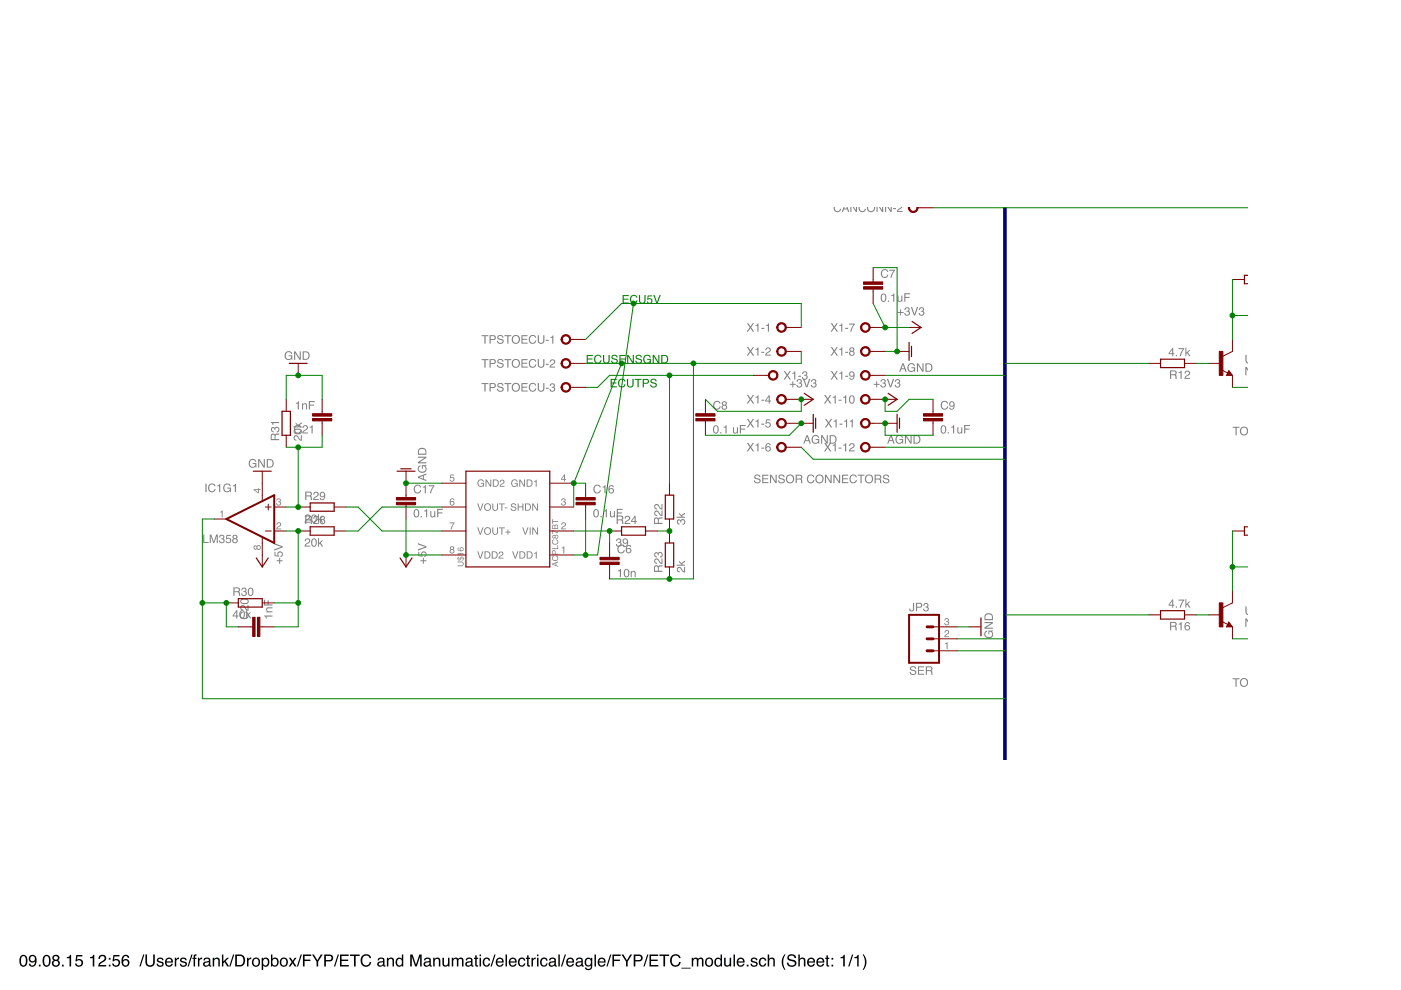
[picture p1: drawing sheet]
<svg xmlns="http://www.w3.org/2000/svg" width="297mm" height="210mm" viewBox="0 0 297 210" stroke-linecap="round" stroke-linejoin="round" font-family="sans-serif">
<path d="M4.5 202.6a.91 .91 0 0 1 1 .1 .91 .91 0 0 1 .3 1 .9 .9 0 0 1-.3 1.1 .9 .9 0 0 1-1.2-.2 1.91 1.91 0 0 1 .2-2zM4.7 202.8a1.65 1.65 0 0 0 .1 1.9h.2a1.25 1.25 0 0 0 .2-1.9zM6.3 202.7a.89 .89 0 0 1 1.1-.1 .89 .89 0 0 1 .4 1 1.04 1.04 0 0 1-1.3 1.3l-.4-.6h.3a.49 .49 0 0 0 .6 .4 .49 .49 0 0 0 .4-.6l.1-.3a.8 .8 0 0 1-1.2 .1 .8 .8 0 0 1 0-1.2zM6.4 203.3a.55 .55 0 0 0 1.1 0 .55 .55 0 0 0-1.1 0zM8.2 204.5h.4v.4h-.4zM9.4 202.6a.91 .91 0 0 1 1.1 .1 .91 .91 0 0 1 .2 1 .9 .9 0 0 1-.3 1.1 .9 .9 0 0 1-1.2-.2 1.91 1.91 0 0 1 .2-2zM9.6 202.8a1.65 1.65 0 0 0 .1 1.9h.2a1.25 1.25 0 0 0 .2-1.9zM11.4 203.1a.42 .42 0 0 0 .8 0 .42 .42 0 0 0-.8 0zM11.3 204.2a.55 .55 0 0 0 1.1 0 .55 .55 0 0 0-1.1 0zM11.3 202.6a.7 .7 0 0 1 1-.1 .7 .7 0 0 1 0 1.1 .77 .77 0 0 1 .1 1.1 .77 .77 0 0 1-1.1 0 .77 .77 0 0 1 .1-1.1l-.3-.5zM13.1 204.5h.4v.4h-.4zM14.2 202.9l.4-.1 .2-.3h.3v2.4h-.4v-1.7h-.5zM16.2 202.5h1.3v.3h-1.1l-.1 .7a.85 .85 0 0 1 1.2 .4 .85 .85 0 0 1-.5 1.1 .85 .85 0 0 1-1.1-.7h.3a.55 .55 0 0 0 .9 .3 .55 .55 0 0 0 0-.9 .55 .55 0 0 0-.8 .1h-.3zM19.1 202.9l.4-.1 .2-.3h.3v2.4h-.3v-1.7h-.6zM21.2 202.6a.81 .81 0 0 1 1.2 .2 .81 .81 0 0 1-.5 1.2l-.7 .6h1.3v.3h-1.7a1.39 1.39 0 0 1 1.1-1.3 .5 .5 0 0 0 .2-.6 .5 .5 0 0 0-.6-.3 .5 .5 0 0 0-.3 .6h-.3zM23.1 203.1h.3v.4h-.3zM23.1 204.5h.3v.4h-.3zM24 202.5h1.3v.3h-1l-.1 .7a.85 .85 0 0 1 1.2 .4 .85 .85 0 0 1-.6 1.1 .85 .85 0 0 1-1-.7h.3a.55 .55 0 0 0 .8 .3 .55 .55 0 0 0 .1-.9 .55 .55 0 0 0-.9 .1h-.2zM26.2 202.6a.73 .73 0 0 1 .7-.2 .73 .73 0 0 1 .5 .7h-.3a.51 .51 0 0 0-.6-.4 .51 .51 0 0 0-.4 .7v.2a.82 .82 0 0 1 1.2 .2 .82 .82 0 0 1-.3 1.2 .82 .82 0 0 1-1.1-.5l-.1-1.2zM26.1 204.1a.55 .55 0 0 0 1.1 0 .55 .55 0 0 0-1.1 0zM30.4 202.4h.2l-.8 2.5h-.2zM30.8 202.4h.4v1.5a.65 .65 0 0 0 .6 .8 .65 .65 0 0 0 .7-.8v-1.5h.3v1.4a1.01 1.01 0 0 1-1 1.2 1.01 1.01 0 0 1-1-1.2zM33.4 203.2a.74 .74 0 0 1 1.3 .4h-.3a.39 .39 0 0 0-.4-.3 .39 .39 0 0 0-.4 .3l.2 .2a.79 .79 0 0 1 .9 .7 .8 .8 0 0 1-.8 .5 .8 .8 0 0 1-.7-.7h.3a.45 .45 0 0 0 .5 .4 .45 .45 0 0 0 .4-.4l-.1-.1a.93 .93 0 0 1-1-.8zM35.2 203.3a.85 .85 0 0 1 1.1-.2 .85 .85 0 0 1 .4 1h-1.4a.53 .53 0 0 0 .4 .6 .53 .53 0 0 0 .6-.4h.3a.9 .9 0 0 1-1.2 .6 .9 .9 0 0 1-.3-1.4zM35.5 203.4l-.2 .4h1l-.3-.5zM37.1 203.1h.3v.3l.3-.3 .3-.1v.4a.5 .5 0 0 0-.6 .5v1h-.3zM38.4 203.2a.74 .74 0 0 1 1.2 .4h-.3a.39 .39 0 0 0-.4-.3 .39 .39 0 0 0-.4 .3l.2 .2a.79 .79 0 0 1 .9 .7 .8 .8 0 0 1-.8 .5 .8 .8 0 0 1-.7-.7h.3a.45 .45 0 0 0 .5 .4 .45 .45 0 0 0 .4-.4l-.1-.1a.93 .93 0 0 1-1-.8zM40.6 202.4h.2l-.8 2.5h-.2zM41.1 202.5l.6-.2v.3h-.3v.2v.3h.3v.2h-.3v1.6h-.3v-1.6h-.3v-.2h.3zM42 203.1h.3v.3l.3-.3 .3-.1v.4a.5 .5 0 0 0-.6 .5v1h-.3zM43.4 204.3a.44 .44 0 0 0 .6 .4 .44 .44 0 0 0 .2-.7zM43.2 203.3a.8 .8 0 0 1 1.4 .2v1.1l.2 .1v.2h-.4l-.1-.2a.63 .63 0 0 1-1 .2 .63 .63 0 0 1 0-1l1-.2a.42 .42 0 0 0-.4-.4 .42 .42 0 0 0-.5 .3h-.3zM45.1 203.1h.3v.2a.66 .66 0 0 1 .8-.2 .66 .66 0 0 1 .4 .6v1.2h-.3v-1.2a.46 .46 0 0 0-.6-.4 .46 .46 0 0 0-.3 .6v1h-.3zM47.1 202.4h.3v1.5l.8-.8h.3l-.7 .7 .8 1.1h-.4l-.6-.9-.2 .2v.7h-.3zM49.4 202.4h.3l-.8 2.5h-.3zM50.2 202.7v1.9h.6a.99 .99 0 0 0 .8-1 .99 .99 0 0 0-.8-.9zM49.9 202.4h1a1.29 1.29 0 0 1 1.1 1.2 1.29 1.29 0 0 1-1.1 1.3h-1zM52.4 203.1h.3v.3l.3-.3 .3-.1v.4a.5 .5 0 0 0-.6 .5v1h-.3zM54 203.4a.66 .66 0 0 0-.2 .9 .66 .66 0 0 0 .9 .2 .67 .67 0 0 0 .1-.9 .67 .67 0 0 0-.8-.2zM53.7 203.3a.92 .92 0 0 1 1.2 .1 .92 .92 0 0 1 0 1.2 .92 .92 0 0 1-1.3 .1l-.2-.7zM55.9 203.4a.71 .71 0 0 0-.1 .8 .71 .71 0 0 0 .7 .5 .72 .72 0 0 0 .3-.9 .72 .72 0 0 0-.7-.5zM55.5 203.1h.3v.2a.75 .75 0 0 1 .9-.2 .75 .75 0 0 1 .4 .8 .78 .78 0 0 1-.3 1 .78 .78 0 0 1-1-.2v1h-.3zM57.4 202.4h.4v.9a.81 .81 0 0 1 1-.1 .81 .81 0 0 1 .3 1 .73 .73 0 0 1-.5 .7 .73 .73 0 0 1-.9-.2v.2h-.3zM57.9 203.5a.64 .64 0 0 0-.1 .8 .64 .64 0 0 0 .8 .2 .65 .65 0 0 0 .1-.8 .65 .65 0 0 0-.8-.2zM59.9 203.4a.66 .66 0 0 0-.3 .9 .66 .66 0 0 0 1 .2 .67 .67 0 0 0 .1-.9 .67 .67 0 0 0-.8-.2zM59.6 203.3a.92 .92 0 0 1 1.2 .1 .92 .92 0 0 1 0 1.2 .92 .92 0 0 1-1.3 .1l-.2-.7zM61.2 203.1h.4l.5 .6 .4-.6h.4l-.7 .9 .7 .9h-.4l-.5-.7-.4 .7h-.4l.6-.9zM63.7 202.4h.3l-.8 2.5h-.3zM64.2 202.4h1.8v.3h-1.4v.8h1.2v.3h-1.2v1.1h-.4zM66.2 202.4h.4l.7 1.2 .7-1.2h.4l-.9 1.5v1h-.4v-1zM68.7 202.4h1.2a.73 .73 0 0 1 .7 .7 .73 .73 0 0 1-.7 .7h-.8v1.1h-.4zM69.1 202.7v.9h.7a.45 .45 0 0 0 .5-.5 .45 .45 0 0 0-.5-.4zM71.6 202.4h.3l-.8 2.5h-.3zM72.1 202.4h1.8v.3h-1.5v.8h1.4v.3h-1.4v.8h1.6v.3h-1.9zM74.2 202.4h2.1v.3h-.9v2.2h-.3v-2.2h-.9zM76.8 202.7a1.1 1.1 0 0 1 1.1-.4 1.1 1.1 0 0 1 .8 .8h-.4a.82 .82 0 0 0-1-.4 .82 .82 0 0 0-.5 1 .8 .8 0 0 0 .6 1 .8 .8 0 0 0 1-.7h.3a1.17 1.17 0 0 1-1.5 .9 1.17 1.17 0 0 1-.7-1.5zM80.3 204.3a.44 .44 0 0 0 .6 .4 .44 .44 0 0 0 .2-.7zM80.2 203.3a.8 .8 0 0 1 1.3 .2v1.1l.2 .1v.2h-.3l-.2-.2a.63 .63 0 0 1-.9 .2 .63 .63 0 0 1 0-1l.9-.2a.42 .42 0 0 0-.4-.4 .42 .42 0 0 0-.4 .3h-.3zM82 203.1h.3v.2a.66 .66 0 0 1 .8-.2 .66 .66 0 0 1 .4 .6v1.2h-.3v-1.2a.46 .46 0 0 0-.5-.4 .46 .46 0 0 0-.4 .6v1h-.3zM84.3 203.5a.64 .64 0 0 0-.1 .8 .64 .64 0 0 0 .9 .2 .64 .64 0 0 0 .1-.8 .64 .64 0 0 0-.9-.2zM84.2 203.2l.7-.1 .3 .2v-.9h.3v2.5h-.3v-.2a.8 .8 0 0 1-1.1 .1 .8 .8 0 0 1-.2-1zM87 202.4h.5l.7 2.1 .7-2.1h.5v2.5h-.3v-2.1l-.7 2.1h-.4l-.7-2.1v2.1h-.3zM90.2 204.3a.44 .44 0 0 0 .5 .4 .44 .44 0 0 0 .3-.7zM90 203.3a.8 .8 0 0 1 1.3 .2v1.1l.2 .1v.2h-.3l-.2-.2a.63 .63 0 0 1-.9 .2 .63 .63 0 0 1 0-1l.9-.2a.42 .42 0 0 0-.4-.4 .42 .42 0 0 0-.4 .3h-.3zM91.9 203.1h.2v.2a.66 .66 0 0 1 .8-.2 .66 .66 0 0 1 .5 .6v1.2h-.4v-1.2a.46 .46 0 0 0-.5-.4 .46 .46 0 0 0-.3 .6v1h-.3zM93.8 203.1h.3v1.2a.47 .47 0 0 0 .7 .4 .47 .47 0 0 0 .2-.7v-.9h.3v1.8h-.3v-.3a.64 .64 0 0 1-.7 .3 .64 .64 0 0 1-.5-.6zM95.8 203.1h.3v.2a.6 .6 0 0 1 1 0 .62 .62 0 0 1 .7-.2 .62 .62 0 0 1 .5 .6v1.2h-.4v-1.3a.4 .4 0 0 0-.4-.3 .4 .4 0 0 0-.3 .5v1.1h-.3v-1.2a.42 .42 0 0 0-.6-.4 .42 .42 0 0 0-.2 .6v1h-.3zM99 204.3a.44 .44 0 0 0 .6 .4 .44 .44 0 0 0 .2-.7zM98.8 203.3a.8 .8 0 0 1 1.4 .2v1.1l.2 .1v.2h-.4l-.1-.2a.63 .63 0 0 1-1 .2 .63 .63 0 0 1 0-1l1-.2a.42 .42 0 0 0-.4-.4 .42 .42 0 0 0-.5 .3h-.3zM100.8 202.5h.3v.6h.3v.2h-.3v1.2l.3 .2v.2a.44 .44 0 0 1-.6-.4v-1.2h-.3v-.2h.3zM101.7 203.1h.3v1.8h-.3zM101.7 202.4h.3v.3h-.3zM102.6 203.3a.76 .76 0 0 1 .8-.3 .76 .76 0 0 1 .5 .7h-.3a.51 .51 0 0 0-.7-.4 .51 .51 0 0 0-.2 .7 .49 .49 0 0 0 .3 .7 .49 .49 0 0 0 .6-.4h.3a.83 .83 0 0 1-1.1 .6 .83 .83 0 0 1-.4-1.2zM104.8 202.4h.3l-.8 2.5h-.3zM105.3 203.3a.85 .85 0 0 1 1.1-.2 .85 .85 0 0 1 .4 1h-1.4a.53 .53 0 0 0 .4 .6 .53 .53 0 0 0 .7-.4h.3a.9 .9 0 0 1-1.3 .6 .9 .9 0 0 1-.3-1.4zM105.6 203.4l-.2 .4h1.1l-.4-.5zM107.2 202.4h.3v2.5h-.3zM108.1 203.3a.85 .85 0 0 1 1-.2 .85 .85 0 0 1 .4 1h-1.3a.53 .53 0 0 0 .4 .6 .53 .53 0 0 0 .6-.4h.3a.9 .9 0 0 1-1.3 .6 .9 .9 0 0 1-.2-1.4zM108.4 203.4l-.2 .4h1l-.3-.5zM110 203.3a.76 .76 0 0 1 .8-.3 .76 .76 0 0 1 .6 .7h-.3a.51 .51 0 0 0-.7-.4 .51 .51 0 0 0-.3 .7 .49 .49 0 0 0 .4 .7 .49 .49 0 0 0 .6-.4h.3a.83 .83 0 0 1-1.1 .6 .83 .83 0 0 1-.5-1.2zM111.8 202.5h.3v.6h.3v.2h-.3v1.2l.3 .2v.2a.44 .44 0 0 1-.6-.4v-1.2h-.3v-.2h.3zM112.7 203.1h.3v.3l.3-.3 .3-.1v.4a.5 .5 0 0 0-.6 .5v1h-.3zM113.9 203.1h.3v1.8h-.3zM113.9 202.4h.3v.3h-.3zM114.7 203.3a.76 .76 0 0 1 .9-.3 .76 .76 0 0 1 .5 .7h-.3a.51 .51 0 0 0-.7-.4 .51 .51 0 0 0-.3 .7 .49 .49 0 0 0 .4 .7 .49 .49 0 0 0 .6-.4h.3a.83 .83 0 0 1-1.1 .6 .83 .83 0 0 1-.5-1.2zM116.7 204.3a.44 .44 0 0 0 .6 .4 .44 .44 0 0 0 .2-.7zM116.5 203.3a.8 .8 0 0 1 1.4 .2v1.1l.2 .1v.2h-.4l-.1-.2a.63 .63 0 0 1-1 .2 .63 .63 0 0 1 0-1l.9-.2a.42 .42 0 0 0-.3-.4 .42 .42 0 0 0-.5 .3h-.3zM118.4 202.4h.3v2.5h-.3zM119.7 202.4h.3l-.8 2.5h-.3zM120.3 203.3a.85 .85 0 0 1 1-.2 .85 .85 0 0 1 .4 1h-1.3a.53 .53 0 0 0 .4 .6 .53 .53 0 0 0 .6-.4h.3a.9 .9 0 0 1-1.3 .6 .9 .9 0 0 1-.3-1.4zM120.5 203.4l-.1 .4h1l-.3-.5zM122.4 204.3a.44 .44 0 0 0 .6 .4 .44 .44 0 0 0 .2-.7zM122.2 203.3a.8 .8 0 0 1 1.4 .2v1.1l.2 .1v.2h-.4l-.1-.2a.63 .63 0 0 1-1 .2 .63 .63 0 0 1 0-1l.9-.2a.42 .42 0 0 0-.3-.4 .42 .42 0 0 0-.5 .3h-.3zM124.2 203.3l.5-.3 .6 .3v-.2h.3v1.7a.81 .81 0 0 1-.6 .9 .81 .81 0 0 1-1-.6h.3a.53 .53 0 0 0 .7 .3 .53 .53 0 0 0 .3-.7 .8 .8 0 0 1-1.1 .1 .8 .8 0 0 1-.2-1.1zM124.4 203.4a.65 .65 0 0 0-.1 .9 .65 .65 0 0 0 .8 .2 .64 .64 0 0 0 .2-.8 .64 .64 0 0 0-.9-.3zM126 202.4h.4v2.5h-.4zM127 203.3a.85 .85 0 0 1 1-.2 .85 .85 0 0 1 .4 1h-1.3a.53 .53 0 0 0 .3 .6 .53 .53 0 0 0 .7-.4h.3a.9 .9 0 0 1-1.3 .6 .9 .9 0 0 1-.3-1.4zM127.2 203.4l-.1 .4h1l-.3-.5zM129.4 202.4h.2l-.8 2.5h-.2zM129.8 202.4h1.8v.3h-1.4v.8h1.2v.3h-1.2v1.1h-.4zM131.8 202.4h.4l.7 1.2 .7-1.2h.4l-.9 1.5v1h-.4v-1zM134.4 202.4h1.1a.73 .73 0 0 1 .8 .7 .73 .73 0 0 1-.8 .7h-.8v1.1h-.3zM134.7 202.7v.9h.7a.45 .45 0 0 0 .5-.5 .45 .45 0 0 0-.5-.4zM137.2 202.4h.3l-.8 2.5h-.3zM137.7 202.4h1.8v.3h-1.5v.8h1.4v.3h-1.4v.8h1.6v.3h-1.9zM139.8 202.4h2.1v.3h-.9v2.2h-.3v-2.2h-.9zM142.4 202.7a1.1 1.1 0 0 1 1.1-.4 1.1 1.1 0 0 1 .8 .8h-.3a.82 .82 0 0 0-1.1-.4 .82 .82 0 0 0-.5 1 .8 .8 0 0 0 .6 1 .8 .8 0 0 0 1-.7h.3a1.17 1.17 0 0 1-1.5 .9 1.17 1.17 0 0 1-.7-1.5zM144.5 205.2h1.9v.2h-1.9zM146.7 203.1h.3v.2a.6 .6 0 0 1 1 0 .62 .62 0 0 1 .7-.2 .62 .62 0 0 1 .4 .6v1.2h-.3v-1.3a.4 .4 0 0 0-.5-.3 .4 .4 0 0 0-.2 .5v1.1h-.4v-1.2a.42 .42 0 0 0-.5-.4 .42 .42 0 0 0-.2 .6v1h-.3zM150 203.4a.66 .66 0 0 0-.2 .9 .66 .66 0 0 0 1 .2 .67 .67 0 0 0 .1-.9 .67 .67 0 0 0-.9-.2zM149.7 203.3a.92 .92 0 0 1 1.3 .1 .92 .92 0 0 1 0 1.2 .92 .92 0 0 1-1.3 .1l-.2-.7zM151.9 203.5a.64 .64 0 0 0-.1 .8 .64 .64 0 0 0 .9 .2 .64 .64 0 0 0 .1-.8 .64 .64 0 0 0-.9-.2zM151.8 203.2l.6-.1 .4 .2v-.9h.3v2.5h-.3v-.2a.8 .8 0 0 1-1.1 .1 .8 .8 0 0 1-.2-1zM153.5 203.1h.3v1.2a.47 .47 0 0 0 .7 .4 .47 .47 0 0 0 .2-.7v-.9h.3v1.8h-.3v-.3a.64 .64 0 0 1-.7 .3 .64 .64 0 0 1-.5-.6zM155.5 202.4h.3v2.5h-.3zM156.4 203.3a.85 .85 0 0 1 1.1-.2 .85 .85 0 0 1 .4 1h-1.4a.53 .53 0 0 0 .4 .6 .53 .53 0 0 0 .6-.4h.3a.9 .9 0 0 1-1.2 .6 .9 .9 0 0 1-.3-1.4zM156.7 203.4l-.2 .4h1.1l-.4-.5zM158.3 204.5h.4v.4h-.4zM159.4 203.2a.74 .74 0 0 1 1.2 .4h-.3a.39 .39 0 0 0-.4-.3 .39 .39 0 0 0-.4 .3l.2 .2a.79 .79 0 0 1 .9 .7 .8 .8 0 0 1-.8 .5 .8 .8 0 0 1-.7-.7h.3a.45 .45 0 0 0 .5 .4 .45 .45 0 0 0 .4-.4l-.1-.1a.93 .93 0 0 1-1-.8zM161.1 203.3a.76 .76 0 0 1 .8-.3 .76 .76 0 0 1 .6 .7h-.3a.51 .51 0 0 0-.7-.4 .51 .51 0 0 0-.3 .7 .49 .49 0 0 0 .4 .7 .49 .49 0 0 0 .6-.4h.3a.83 .83 0 0 1-1.1 .6 .83 .83 0 0 1-.5-1.2zM162.8 202.4h.3v.9a.65 .65 0 0 1 .7-.2 .65 .65 0 0 1 .5 .6v1.2h-.3v-1.2a.46 .46 0 0 0-.6-.4 .46 .46 0 0 0-.3 .6v1h-.3zM166.3 202.3h.2a3.1 3.1 0 0 0 0 3.3h-.2a2.6 2.6 0 0 1 0-3.3zM167.2 202.5a1 1 0 0 1 1.6 .6h-.3a.59 .59 0 0 0-.7-.5 .59 .59 0 0 0-.5 .6l.2 .1a1.22 1.22 0 0 1 1.4 .9 1.03 1.03 0 0 1-1.1 .8 1.03 1.03 0 0 1-1-.9h.4a.67 .67 0 0 0 .6 .6 .67 .67 0 0 0 .7-.6l-.1-.1a2.06 2.06 0 0 1-1.5-.7v-.4zM169.3 202.4h.3v.9a.65 .65 0 0 1 .7-.2 .65 .65 0 0 1 .5 .6v1.2h-.4v-1.2a.46 .46 0 0 0-.5-.4 .46 .46 0 0 0-.3 .6v1h-.3zM171.4 203.3a.85 .85 0 0 1 1-.2 .85 .85 0 0 1 .4 1h-1.4a.53 .53 0 0 0 .4 .6 .53 .53 0 0 0 .7-.4h.3a.9 .9 0 0 1-1.3 .6 .9 .9 0 0 1-.3-1.4zM171.6 203.4l-.1 .4h1l-.4-.5zM173.3 203.3a.85 .85 0 0 1 1.1-.2 .85 .85 0 0 1 .4 1h-1.4a.53 .53 0 0 0 .4 .6 .53 .53 0 0 0 .6-.4h.3a.9 .9 0 0 1-1.2 .6 .9 .9 0 0 1-.3-1.4zM173.6 203.4l-.2 .4h1l-.3-.5zM175.2 202.5h.3v.6h.3v.2h-.3v1.2l.3 .2v.2a.44 .44 0 0 1-.6-.4v-1.2h-.2v-.2h.2zM176.3 203.1h.4v.4h-.4zM176.3 204.5h.4v.4h-.4zM178.2 202.9l.5-.1 .2-.3h.2v2.4h-.3v-1.7h-.6zM180.6 202.4h.3l-.8 2.5h-.3zM181.2 202.9l.4-.1 .2-.3h.3v2.4h-.4v-1.7h-.5zM182.9 202.3h.2l.3 .6a2.54 2.54 0 0 1-.3 2.7h-.2a3.1 3.1 0 0 0 0-3.3z" fill="#000"/>
<g fill="#808080">
<path d="M95.3 110.8h1.1l-.6 1.4h-.3l.1-.2 .6-1h-.9z"/>
<path d="M95.5 100.6h.8v.2h-.7v.4a.52 .52 0 0 1 .7 .3 .52 .52 0 0 1-.3 .7 .52 .52 0 0 1-.7-.5h.2a.33 .33 0 0 0 .5 .2 .33 .33 0 0 0 .1-.6 .33 .33 0 0 0-.6 .1h-.1z"/>
<path d="M119.1 105.8a.43 .43 0 0 1 .7-.1 .43 .43 0 0 1-.1 .7 .5 .5 0 0 1-.1 .8 .5 .5 0 0 1-.7-.5h.2a.3 .3 0 0 0 .5 .3 .3 .3 0 0 0 0-.5h-.2v-.2a.25 .25 0 0 0 .3-.2 .25 .25 0 0 0-.2-.3l-.5 .4z"/>
<path d="M119.1 116.1l.5-.3v1.5h-.2v-1h-.3z"/>
<path d="M119.2 110.8a.52 .52 0 0 1 .8 .3 .52 .52 0 0 1-.5 .7l-.3 .3h.8v.1h-1l.1-.4a.59 .59 0 0 0 .6-.8l-.4-.1-.1 .4h-.2z"/>
<path d="M58.8 105.8a.43 .43 0 0 1 .6-.1 .43 .43 0 0 1-.1 .7 .5 .5 0 0 1-.1 .8 .5 .5 0 0 1-.6-.5h.2a.3 .3 0 0 0 .4 .3 .3 .3 0 0 0 0-.5h-.2v-.2a.25 .25 0 0 0 .3-.2 .25 .25 0 0 0-.2-.3l-.5 .4z"/>
<path d="M58.8 110.8a.52 .52 0 0 1 .8 .3 .52 .52 0 0 1-.5 .7l-.3 .3h.8v.1h-1l.2-.4a.59 .59 0 0 0 .5-.8l-.4-.1-.1 .4h-.2z"/>
<path d="M46.7 108.5l.5-.3v1.5h-.2v-1.1h-.3z"/>
<path d="M200.4 136.4l.5-.3v1.5h-.2v-1h-.3z"/>
<path d="M200.4 133.7a.52 .52 0 0 1 .8 .2 .52 .52 0 0 1-.5 .7l-.3 .3h.8v.2h-1l.2-.5a.59 .59 0 0 0 .6-.8h-.4l-.2 .3h-.1z"/>
<path d="M200.4 131.1a.43 .43 0 0 1 .7 0 .43 .43 0 0 1-.1 .7 .5 .5 0 0 1-.1 .8 .5 .5 0 0 1-.7-.5h.2a.3 .3 0 0 0 .4 .3 .3 .3 0 0 0 0-.5h-.2l.1-.2a.25 .25 0 0 0 .3-.2 .25 .25 0 0 0-.3-.3l-.5 .3z"/>
<path d="M160.1 100.8a.7 .7 0 0 1 1.1 .4h-.2a.42 .42 0 0 0-.4-.4 .42 .42 0 0 0-.4 .4 1.45 1.45 0 0 1 1.1 .7 .73 .73 0 0 1-.8 .6 .73 .73 0 0 1-.7-.6h.3a.47 .47 0 0 0 .4 .4 .47 .47 0 0 0 .5-.4l-.1-.1a.89 .89 0 0 1-1-.8zM161.6 100.6h1.3v.3h-1.1v.5h1v.2h-1v.6h1.1v.2h-1.3zM163.2 100.6h.3l.9 1.5v-1.5h.3v1.8h-.3l-.9-1.4v1.4h-.3zM165.2 100.8a.7 .7 0 0 1 1.2 .4h-.3a.42 .42 0 0 0-.4-.4 .42 .42 0 0 0-.4 .4 1.45 1.45 0 0 1 1.1 .7 .73 .73 0 0 1-.7 .6 .73 .73 0 0 1-.7-.6h.2a.47 .47 0 0 0 .5 .4 .47 .47 0 0 0 .5-.4l-.1-.1a.89 .89 0 0 1-1-.8zM166.6 101.6a.95 .95 0 0 1 1.9 0 .95 .95 0 0 1-1.9 0zM167.1 101a.68 .68 0 0 0-.1 1.1 .68 .68 0 0 0 1.1-.2 .67 .67 0 0 0-.2-.9 .67 .67 0 0 0-.8 0zM168.9 100.9v.6h.6a.31 .31 0 0 0 .4-.3 .31 .31 0 0 0-.4-.3zM168.7 100.6h.8a.49 .49 0 0 1 .6 .4 .49 .49 0 0 1-.2 .6l.2 .2 .1 .6h-.3l-.1-.6-.3-.1h-.6v.7h-.2zM171.3 100.9a.78 .78 0 0 1 .8-.3 .78 .78 0 0 1 .5 .6h-.2a.61 .61 0 0 0-.8-.3 .61 .61 0 0 0-.3 .9 .55 .55 0 0 0 .6 .5 .55 .55 0 0 0 .5-.5h.3a.83 .83 0 0 1-1.1 .6 .83 .83 0 0 1-.5-1.1zM172.9 101.6a.93 .93 0 0 1 1.8 0 .93 .93 0 0 1-1.8 0zM173.3 101a.68 .68 0 0 0 0 1.1 .68 .68 0 0 0 1-.2 .67 .67 0 0 0-.1-.9 .67 .67 0 0 0-.9 0zM174.9 100.6h.3l.9 1.5v-1.5h.2v1.8h-.2l-1-1.4v1.4h-.2zM176.7 100.6h.3l.9 1.5v-1.5h.2v1.8h-.2l-1-1.4v1.4h-.2zM178.5 100.6h1.3v.3h-1v.5h1v.2h-1v.6h1.1v.2h-1.4zM180.3 100.9a.78 .78 0 0 1 .8-.3 .78 .78 0 0 1 .6 .6h-.3a.61 .61 0 0 0-.8-.3 .61 .61 0 0 0-.2 .9 .55 .55 0 0 0 .5 .5 .55 .55 0 0 0 .5-.5h.3a.83 .83 0 0 1-1.1 .6 .83 .83 0 0 1-.5-1.1zM181.8 100.6h1.5v.3h-.6v1.5h-.3v-1.5h-.6zM183.4 101.6a.93 .93 0 0 1 1.8 0 .93 .93 0 0 1-1.8 0zM183.8 101a.68 .68 0 0 0 0 1.1 .68 .68 0 0 0 1-.2 .67 .67 0 0 0-.1-.9 .67 .67 0 0 0-.9 0zM185.7 100.9v.6h.5a.31 .31 0 0 0 .4-.3 .31 .31 0 0 0-.3-.3zM185.4 100.6h.9a.49 .49 0 0 1 .5 .4 .49 .49 0 0 1-.2 .6l.2 .2 .1 .6h-.3l-.1-.6-.3-.1h-.5v.7h-.3zM187.4 100.8a.7 .7 0 0 1 1.1 .4h-.2a.42 .42 0 0 0-.5-.4 .42 .42 0 0 0-.3 .4 1.45 1.45 0 0 1 1.1 .7 .73 .73 0 0 1-.8 .6 .73 .73 0 0 1-.7-.6h.3a.47 .47 0 0 0 .4 .4 .47 .47 0 0 0 .5-.4l-.1-.1a.89 .89 0 0 1-1-.8z"/>
<path d="M261.3 90.5h1.5v.2h-.6v1.6h-.3v-1.6h-.6zM263.2 90.6a.81 .81 0 0 1 1.1 0 .81 .81 0 0 1 .2 1 .8 .8 0 0 1-.9 .7 .8 .8 0 0 1-.7-.9zM263.3 90.8a.68 .68 0 0 0 0 1.1 .68 .68 0 0 0 1-.2 .67 .67 0 0 0-.1-.9 .67 .67 0 0 0-.9 0zM264.5 90.7v1.4zM264.5 90.5v1.8zM264.5 90.5v1.8zM264.5 90.7v.6zM264.5 90.5v1.8zM264.5 90.5v1.8zM264.5 90.5v1.8z"/>
<path d="M261.3 143.8h1.5v.2h-.6v1.6h-.3v-1.6h-.6zM263.2 143.9a.81 .81 0 0 1 1.1 0 .81 .81 0 0 1 .2 1 .8 .8 0 0 1-.9 .7 .8 .8 0 0 1-.7-.9zM263.3 144.2a.68 .68 0 0 0 0 1 .68 .68 0 0 0 1-.2 .67 .67 0 0 0-.1-.8 .67 .67 0 0 0-.9 0zM264.5 144v1.4zM264.5 143.8v1.8zM264.5 143.8v1.8zM264.5 144v.6zM264.5 143.8v1.8zM264.5 143.8v1.8zM264.5 143.8v1.8z"/>
<path d="M168 80.9h.2v.5h.5v.2h-.5v.5h-.2v-.5h-.5v-.2h.5zM169.1 80.5a.5 .5 0 0 1 .7 0 .5 .5 0 0 1 0 .7 .58 .58 0 0 1-.1 1 .58 .58 0 0 1-.8-.6h.2a.35 .35 0 0 0 .5 .4 .35 .35 0 0 0 0-.7h-.3l.1-.2a.29 .29 0 0 0 .4-.2 .29 .29 0 0 0-.3-.3l-.3 .1-.1 .3h-.2zM170.3 80.3h.2l.5 1.6 .5-1.6h.3l-.6 1.8h-.3zM172.2 80.5a.5 .5 0 0 1 .7 0 .5 .5 0 0 1-.1 .7 .58 .58 0 0 1-.1 1 .58 .58 0 0 1-.8-.6h.2a.36 .36 0 0 0 .6 .4 .35 .35 0 0 0 0-.7h-.3v-.2a.29 .29 0 0 0 .4-.2 .29 .29 0 0 0-.3-.3l-.3 .1v.3h-.2z"/>
<path d="M190.8 65.6h.3v.6h.5v.2h-.5v.5h-.3v-.5h-.5v-.2h.5zM192 65.3a.5 .5 0 0 1 .7-.1 .5 .5 0 0 1-.1 .8 .58 .58 0 0 1-.1 1 .58 .58 0 0 1-.8-.6h.2a.35 .35 0 0 0 .6 .3 .35 .35 0 0 0 0-.6h-.3v-.2a.29 .29 0 0 0 .4-.2 .29 .29 0 0 0-.3-.4l-.3 .2v.2h-.2zM193.1 65.1h.3l.5 1.5 .5-1.5h.3l-.7 1.8h-.2zM195 65.3a.5 .5 0 0 1 .7-.1 .5 .5 0 0 1 0 .8 .58 .58 0 0 1-.1 1 .58 .58 0 0 1-.8-.6h.2a.35 .35 0 0 0 .5 .3 .35 .35 0 0 0 0-.6h-.3l.1-.2a.29 .29 0 0 0 .4-.2 .29 .29 0 0 0-.3-.4l-.3 .2-.1 .2h-.2z"/>
<path d="M185.8 80.9h.2v.5h.5v.2h-.5v.5h-.2v-.5h-.6v-.2h.6zM186.9 80.5a.5 .5 0 0 1 .7 0 .5 .5 0 0 1 0 .7 .58 .58 0 0 1-.2 1 .58 .58 0 0 1-.8-.6h.3a.35 .35 0 0 0 .5 .4 .35 .35 0 0 0 0-.7h-.3v-.2a.29 .29 0 0 0 .4-.2 .29 .29 0 0 0-.2-.3l-.3 .1-.1 .3h-.2zM188 80.3h.3l.5 1.6 .5-1.6h.3l-.7 1.8h-.2zM189.9 80.5a.5 .5 0 0 1 .8 0 .5 .5 0 0 1-.1 .7 .58 .58 0 0 1-.1 1 .58 .58 0 0 1-.8-.6h.2a.35 .35 0 0 0 .5 .4 .35 .35 0 0 0 0-.7h-.2v-.2a.29 .29 0 0 0 .4-.2 .29 .29 0 0 0-.3-.3l-.3 .1v.3h-.3z"/>
<path d="M186.9 62.4a.63 .63 0 0 1 .8 0 .63 .63 0 0 1 .2 .7 .65 .65 0 0 1-.5 .9 .65 .65 0 0 1-.7-.9zM187.2 62.5a.96 .96 0 0 0 .1 1.3 .85 .85 0 0 0 0-1.4zM188.2 63.7h.3v.3h-.3zM189 62.6l.6-.4v1.8h-.2v-1.3h-.4zM190.3 62.7h.2v.9l.2 .2 .4-.2v-.9h.2v1.3h-.2v-.2a.45 .45 0 0 1-.5 .2 .45 .45 0 0 1-.3-.4zM191.7 62.2h1.3v.2h-1v.5h.8v.3h-.8v.8h-.3z"/>
<path d="M151.4 90.3a.63 .63 0 0 1 .7 0 .63 .63 0 0 1 .3 .7 .65 .65 0 0 1-.6 .9 .65 .65 0 0 1-.6-.8zM151.6 90.4a.96 .96 0 0 0 .2 1.3 .85 .85 0 0 0 0-1.3zM152.7 91.6h.2v.3h-.2zM153.4 90.5l.7-.3v1.7h-.3v-1.2h-.4zM155.4 90.6h.2v1l.3 .1 .3-.2v-.9h.3v1.3h-.2v-.2a.45 .45 0 0 1-.5 .2 .45 .45 0 0 1-.4-.4zM156.9 90.1h1.2v.2h-1v.6h.9v.2h-.9v.8h-.2z"/>
<path d="M199.6 90.3a.63 .63 0 0 1 .8 0 .63 .63 0 0 1 .2 .7 .65 .65 0 0 1-.6 .9 .65 .65 0 0 1-.6-.8zM199.9 90.4a.96 .96 0 0 0 .1 1.3 .85 .85 0 0 0 0-1.3zM200.9 91.6h.3v.3h-.3zM201.7 90.5l.6-.3v1.7h-.2v-1.2h-.4zM203 90.6h.2v1l.2 .1 .4-.2v-.9h.2v1.3h-.2v-.2a.45 .45 0 0 1-.5 .2 .45 .45 0 0 1-.3-.4zM204.4 90.1h1.3v.2h-1v.6h.8v.2h-.8v.8h-.3z"/>
<path d="M264 77.8h.3l.2 1.4v-1.4v1.8l-.2-1.5v1.5h-.3zM264.5 77.8v1.8zM264.5 78v.6zM264.5 77.8v1.8zM264.5 79.8v.1zM264.5 77.8v1.8zM264.5 78v.6zM264.5 77.8v1.8zM264.5 78.1v.8zM264.5 77.8v1.8zM264.5 77.8v1.8z"/>
<path d="M248.5 74.1l-.5 .8h.5zM248.6 73.8h.1v1.1h.3v.2h-.3v.4h-.2v-.4h-.7v-.2zM249.3 75.3h.3v.2h-.3zM249.9 73.8h1.2l-.7 1.7h-.3l.2-.5 .5-1h-.9zM251.3 73.7h.2v1.1l.6-.6h.3l-.5 .5 .5 .8h-.3l-.4-.6-.2 .1v.5h-.2z"/>
<path d="M264 131.1h.3l.2 1.5v-1.5v1.8l-.2-1.4v1.4h-.3zM264.5 131.1v1.8zM264.5 131.3v.6zM264.5 131.1v1.8zM264.5 133.1v.1zM264.5 131.1v1.8zM264.5 131.3v.6zM264.5 131.1v1.8zM264.5 131.4v.8zM264.5 131.1v1.8zM264.5 131.1v1.8z"/>
<path d="M248.5 127.4l-.5 .8h.5zM248.6 127.1h.1v1.1h.3v.2h-.3v.4h-.2v-.4h-.7v-.2zM249.3 128.6h.3v.2h-.3zM249.9 127.1h1.2l-.7 1.7h-.3l.2-.5 .5-1h-.9zM251.3 127.1h.2v1l.6-.6h.3l-.5 .5 .5 .8h-.3l-.4-.6-.2 .2v.4h-.2z"/>
<path d="M188.9 92.5l-.3 .8h.6zM188.8 92.3h.2l.7 1.8h-.3l-.2-.6h-.7l-.2 .6h-.2zM190.1 92.5a.8 .8 0 0 1 1.4 .3h-.3a.65 .65 0 0 0-.9-.2 .65 .65 0 0 0-.1 1 .57 .57 0 0 0 .6 .3 .57 .57 0 0 0 .5-.6h-.6v-.2h.8v1h-.2v-.3a.88 .88 0 0 1-1.2 .1 .88 .88 0 0 1-.1-1.2zM191.9 92.3h.2l1 1.4v-1.4h.2v1.8h-.3l-.9-1.5v1.5h-.2zM193.9 92.5v1.4h.5a.7 .7 0 0 0 .5-.7 .7 .7 0 0 0-.6-.7zM193.7 92.3h.7a.91 .91 0 0 1 .8 .9 .91 .91 0 0 1-.8 .9h-.7z"/>
<path d="M191.4 77.3l-.3 .8h.6zM191.3 77h.3l.6 1.8h-.2l-.2-.5h-.7l-.2 .5h-.3zM192.6 77.2a.8 .8 0 0 1 1.4 .4h-.2a.65 .65 0 0 0-1-.2 .65 .65 0 0 0-.1 .9 .57 .57 0 0 0 .7 .4 .57 .57 0 0 0 .4-.6h-.6v-.2h.8v.9h-.1l-.1-.2a.88 .88 0 0 1-1.2 0 .88 .88 0 0 1-.1-1.2zM194.4 77h.3l.9 1.5v-1.5h.2v1.8h-.3l-.9-1.4v1.4h-.2zM196.5 77.2v1.4h.4a.7 .7 0 0 0 .5-.7 .7 .7 0 0 0-.5-.7zM196.2 77h.7a.91 .91 0 0 1 .8 .9 .91 .91 0 0 1-.8 .9h-.7z"/>
<path d="M171.1 92.5l-.3 .8h.6zM171 92.3h.3l.6 1.8h-.2l-.2-.6h-.7l-.2 .6h-.3zM172.3 92.5a.8 .8 0 0 1 1.4 .3h-.3a.65 .65 0 0 0-.9-.2 .65 .65 0 0 0-.1 1 .57 .57 0 0 0 .6 .3 .57 .57 0 0 0 .5-.6h-.6v-.2h.8v1h-.1l-.1-.3a.88 .88 0 0 1-1.2 .1 .88 .88 0 0 1-.1-1.2zM174.1 92.3h.3l.9 1.4v-1.4h.2v1.8h-.3l-.9-1.5v1.5h-.2zM176.1 92.5v1.4h.5a.7 .7 0 0 0 .5-.7 .7 .7 0 0 0-.5-.7zM175.9 92.3h.7a.91 .91 0 0 1 .8 .9 .91 .91 0 0 1-.8 .9h-.7z"/>
<path d="M97 119.1h.7a.51 .51 0 0 1 .6 .5 .51 .51 0 0 1-.6 .5h-.7v-.2h.8a.33 .33 0 0 0 .4-.3 .33 .33 0 0 0-.4-.4h-.8zM97.8 118.2l-.1 .2h.5l-.2-.2zM97.1 118.5a.2 .2 0 0 0 .2 .2 .2 .2 0 0 0 .2-.2zM97.1 118.1l.2-.1-.2 .4h.5a.37 .37 0 0 1 .3-.4 .37 .37 0 0 1 .4 .4l.2 .1h-.2l-.3 .4-.1-.2 .3-.2h-.5a.35 .35 0 0 1-.3 .3 .35 .35 0 0 1-.4-.3l-.1-.1zM97 117.3h1.3v.2h-.9v.3h-.1zM97.1 116.1h.3l-.2 .4 .4 .2a.42 .42 0 0 1 .2-.6 .42 .42 0 0 1 .6 .3 .42 .42 0 0 1-.5 .5 .55 .55 0 0 1-.7-.1 .55 .55 0 0 1-.1-.7zM97.6 116.4a.3 .3 0 0 0 .6 0 .3 .3 0 0 0-.6 0z"/>
<path d="M117.2 119.6l.6 .2v-.4zM117.1 119.5l1.2-.5v.2l-.3 .2v.5l.3 .1v.2l-1.2-.5zM117.2 118l.2-.2-.2 .3a.47 .47 0 0 0 .5 .7 .47 .47 0 0 0 .4-.7l-.2-.1v-.2a.63 .63 0 0 1 .3 1 .63 .63 0 0 1-1 0l-.2-.4zM117.2 116.7h.5l.1 .7h.5v.2h-1.2zM117.3 116.8l-.1 .6h.4v-.5zM117.1 116.2h1.1v-.6h.1v.8h-1.2zM117.2 114.5l.2-.1-.2 .3a.47 .47 0 0 0 .5 .6 .47 .47 0 0 0 .4-.7l-.2-.1v-.1a.63 .63 0 0 1 .3 .9 .63 .63 0 0 1-1 0l-.2-.4zM117.2 113.8a.21 .21 0 0 0 .4 0 .21 .21 0 0 0-.4 0zM117.7 113.8a.3 .3 0 0 0 .6 0 .3 .3 0 0 0-.6 0zM117.2 113.5l.2-.1 .3 .2a.38 .38 0 0 1 .5-.1 .38 .38 0 0 1 0 .6 .38 .38 0 0 1-.5-.1 .36 .36 0 0 1-.6 .1 .36 .36 0 0 1 .1-.6zM117.1 112.4l1.2 .5v.2l-1-.6v.7h-.2zM117.3 111.5l-.1 .5h.4v-.5zM117.8 111.4l-.1 .6h.5v-.5zM117.2 111.3h.3l.1 .1 .2-.2 .4 .1 .1 .9h-1.2zM117.1 110.1h.1v.4h1.1v.2h-1.1v.4h-.1z"/>
<path d="M143.6 110.3l.4-.2 .3 .2a.58 .58 0 0 1 1 .2 .58 .58 0 0 1-.6 .8v-.3a.35 .35 0 0 0 .4-.5 .35 .35 0 0 0-.6 0l-.1 .3h-.1a.29 .29 0 0 0-.3-.4 .29 .29 0 0 0-.3 .2l.1 .4h.3v.2a.58 .58 0 0 1-.6-.3 .58 .58 0 0 1 .1-.6zM143.9 108.7l.5 .5 .9-.5v.3l-.7 .4 .2 .2h.5v.2h-1.8v-.2h1l-.6-.6z"/>
<path d="M143.7 120.3a.8 .8 0 0 1 1.1 .7l.2 .2v-1h.3v1.2a1.47 1.47 0 0 1-1.1-.9 .35 .35 0 0 0-.5 .3 .35 .35 0 0 0 .4 .3v.3a.6 .6 0 0 1-.6-.4 .6 .6 0 0 1 .2-.7zM143.9 118.9l.5 .5 .9-.5v.2l-.7 .4 .2 .2h.5v.2h-1.8v-.2h1l-.6-.5z"/>
<path d="M131 121l.7-.4v1.8h-.3v-1.3h-.4zM132.4 120.8a.63 .63 0 0 1 .8 0 .63 .63 0 0 1 .2 .7 .65 .65 0 0 1-.5 .9 .65 .65 0 0 1-.7-.9zM132.7 120.9a.96 .96 0 0 0 .1 1.3 .85 .85 0 0 0 .1-1.4zM133.7 121.1h.2v.1a.46 .46 0 0 1 .6-.1 .46 .46 0 0 1 .3 .4v.9h-.2v-.9a.32 .32 0 0 0-.4-.3 .32 .32 0 0 0-.3 .5v.7h-.2z"/>
<path d="M130.8 114.3a.5 .5 0 0 1 .8-.1 .5 .5 0 0 1-.1 .8 .58 .58 0 0 1-.1 1 .58 .58 0 0 1-.8-.6h.2a.35 .35 0 0 0 .5 .3 .35 .35 0 0 0 0-.6h-.2v-.2a.29 .29 0 0 0 .4-.2 .29 .29 0 0 0-.3-.4l-.3 .2-.1 .2h-.2zM132.1 114.3a.67 .67 0 0 1 .9 0 .67 .67 0 0 1 .2 .9 .59 .59 0 0 1-.4 .7 .59 .59 0 0 1-.8-.4h.2a.35 .35 0 0 0 .5 .3 .35 .35 0 0 0 .2-.5l.1-.2a.56 .56 0 0 1-.9 .1 .56 .56 0 0 1 0-.9zM132.2 114.7a.4 .4 0 0 0 .8 0 .4 .4 0 0 0-.8 0z"/>
<path d="M126 108.1a.63 .63 0 0 1 .7 0 .63 .63 0 0 1 .3 .7 .65 .65 0 0 1-.6 .9 .65 .65 0 0 1-.6-.9zM126.2 108.2a.96 .96 0 0 0 .2 1.3 .85 .85 0 0 0 0-1.4zM127.3 109.4h.3v.3h-.3zM128 108.3l.7-.4v1.8h-.3v-1.3h-.4zM129.3 108.4h.3v.9l.2 .2 .3-.2 .1-.9h.2v1.3h-.2v-.2a.45 .45 0 0 1-.5 .2 .45 .45 0 0 1-.4-.4zM130.8 107.9h1.2v.2h-1v.5h.9v.3h-.9v.8h-.2z"/>
<path d="M87.9 108.1a.63 .63 0 0 1 .8 0 .63 .63 0 0 1 .2 .7 .65 .65 0 0 1-.6 .9 .65 .65 0 0 1-.6-.9zM88.1 108.2a.96 .96 0 0 0 .2 1.3 .85 .85 0 0 0 0-1.4zM89.2 109.4h.3v.3h-.3zM89.9 108.3l.7-.4v1.8h-.3v-1.3h-.4zM91.2 108.4h.3v.9l.2 .2 .3-.2 .1-.9h.2v1.3h-.2v-.2a.45 .45 0 0 1-.5 .2 .45 .45 0 0 1-.4-.4zM92.7 107.9h1.2v.2h-1v.5h.9v.3h-.9v.8h-.2z"/>
<path d="M89.1 118.8h.6v-.5h.2v.5h.5v.2h-.5v.5h-.2v-.5h-.6zM88.7 117h.2v.7l.5 .1a.61 .61 0 0 1 .3-.9 .61 .61 0 0 1 .8 .5 .61 .61 0 0 1-.5 .7v-.2a.38 .38 0 0 0 .1-.6 .38 .38 0 0 0-.6 0 .38 .38 0 0 0 .1 .5v.2l-.9-.1zM88.6 115.2l1.8 .6v.3l-1.8 .6v-.2l1.5-.6-1.5-.5z"/>
<path d="M88.9 101.2l.8 .3v-.6zM88.6 101.1l1.8-.7v.3l-.5 .2v.7l.5 .2v.2l-1.8-.7zM88.8 98.8l.4-.2v.3a.65 .65 0 0 0-.3 .9 .65 .65 0 0 0 1 .1 .57 .57 0 0 0 .3-.6 .57 .57 0 0 0-.6-.5v.6h-.2v-.8h1v.2h-.2a.88 .88 0 0 1 0 1.2 .88 .88 0 0 1-1.2 .1 .86 .86 0 0 1-.2-1.3zM88.6 96.8h1.8v.3l-1.5 .9h1.5v.2h-1.8v-.2l1.5-1h-1.5zM89 95.3l-.2 .3v.6h1.4v-.5a.72 .72 0 0 0-1.2-.4zM88.9 95.1a.97 .97 0 0 1 1.5 .6v.7h-1.8v-.9z"/>
<path d="M43.1 113.3h.2v1.6h.9v.2h-1.1zM44.5 113.3h.3l.5 1.6 .5-1.6h.4v1.8h-.3l.1-1.5-.6 1.5h-.2l-.5-1.5v1.5h-.2zM46.7 113.5a.5 .5 0 0 1 .7 0 .5 .5 0 0 1-.1 .7 .58 .58 0 0 1-.1 1 .58 .58 0 0 1-.8-.6h.2a.36 .36 0 0 0 .6 .4 .35 .35 0 0 0 0-.7h-.3v-.2a.29 .29 0 0 0 .4-.2 .29 .29 0 0 0-.3-.3l-.3 .1v.3h-.2zM48 113.4h.9v.2h-.7l-.1 .5a.61 .61 0 0 1 .9 .3 .61 .61 0 0 1-.4 .8 .61 .61 0 0 1-.8-.5h.3a.38 .38 0 0 0 .5 .2 .38 .38 0 0 0 .1-.6 .38 .38 0 0 0-.6 .1h-.2zM49.5 113.9a.3 .3 0 0 0 .6 0 .3 .3 0 0 0-.6 0zM49.5 114.7a.36 .36 0 0 0 .7 0 .36 .36 0 0 0-.7 0zM49.4 113.5a.5 .5 0 0 1 .8 0 .5 .5 0 0 1-.1 .7 .54 .54 0 0 1 .1 .8 .54 .54 0 0 1-.8 0 .54 .54 0 0 1 .1-.8l-.2-.3z"/>
<path d="M58.7 118.8h.5v-.5h.2v.5h.5v.2h-.5v.5h-.2v-.5h-.5zM58.2 117h.2v.7l.5 .1a.61 .61 0 0 1 .3-.9 .61 .61 0 0 1 .8 .5 .61 .61 0 0 1-.5 .7v-.2a.38 .38 0 0 0 .2-.6 .38 .38 0 0 0-.6 0 .38 .38 0 0 0 .1 .5l-.1 .2-.9-.1zM58.1 115.2l1.8 .6v.3l-1.8 .6v-.2l1.6-.6-1.6-.5z"/>
<path d="M64.8 114.3a.6 .6 0 0 1 1 .2 .6 .6 0 0 1-.6 .8l-.4 .4h1v.2h-1.2a1.47 1.47 0 0 1 .9-1.1 .35 .35 0 0 0-.3-.5 .35 .35 0 0 0-.4 .5h-.2zM66.2 114.3a.63 .63 0 0 1 .7 0 .63 .63 0 0 1 .3 .7 .65 .65 0 0 1-.6 .9 .65 .65 0 0 1-.6-.8zM66.4 114.4a.96 .96 0 0 0 .2 1.3 .85 .85 0 0 0 0-1.4zM67.4 114.1h.2v1l.6-.5h.3l-.5 .5 .5 .8h-.3l-.4-.7-.2 .2v.5h-.2z"/>
<path d="M64.8 109.2a.6 .6 0 0 1 1 .3 .6 .6 0 0 1-.6 .7l-.4 .4h1v.2h-1.2a1.47 1.47 0 0 1 .9-1.1 .35 .35 0 0 0-.3-.4 .35 .35 0 0 0-.4 .4h-.2zM66.2 109.2a.63 .63 0 0 1 .7 0 .63 .63 0 0 1 .3 .7 .65 .65 0 0 1-.6 1 .65 .65 0 0 1-.6-.9zM66.4 109.3a.96 .96 0 0 0 .2 1.4 .85 .85 0 0 0 0-1.4zM67.4 109h.2v1.1l.6-.6h.3l-.5 .5 .5 .8h-.3l-.4-.6-.2 .1v.5h-.2z"/>
<path d="M50.1 129.7l-.6 .8h.6zM50.1 129.4h.2v1.1h.3v.2h-.3v.4h-.2v-.4h-.8v-.2zM50.9 129.6a.63 .63 0 0 1 .8-.1 .63 .63 0 0 1 .2 .8 .65 .65 0 0 1-.5 .9 .65 .65 0 0 1-.7-.9zM51.2 129.6a.96 .96 0 0 0 .1 1.4 .85 .85 0 0 0 0-1.4zM52.2 129.3h.2v1.1l.6-.6h.2l-.5 .5 .6 .8h-.3l-.4-.6-.2 .1v.5h-.2z"/>
<path d="M56 130.5h1.8v.2h-1.3v.4h-.1zM56.5 128.9l1.3-.1v.2h-.9a.32 .32 0 0 0-.3 .4 .32 .32 0 0 0 .5 .2h.7v.2h-1.3v-.2h.1l-.2-.3zM56 127.1h.2v1h.5v-.8h.3v.8h.8v.3h-1.8z"/>
<path d="M62.7 85.4l.7-.3v1.7h-.3v-1.2h-.4zM64 85.5h.2v.2a.46 .46 0 0 1 .6-.2 .46 .46 0 0 1 .3 .5v.8h-.2v-.8a.32 .32 0 0 0-.4-.3 .32 .32 0 0 0-.2 .4v.7h-.3zM65.5 85h1.2v.3h-1v.5h.9v.2h-.9v.8h-.2z"/>
<path d="M62.4 92.4a.8 .8 0 0 1 1.1 .7l.3 .1v-.9h.2v1.2a1.47 1.47 0 0 1-1.1-1 .35 .35 0 0 0-.5 .4 .35 .35 0 0 0 .5 .3v.2a.6 .6 0 0 1-.6-.3 .6 .6 0 0 1 .1-.7zM62.4 91.1a1.06 1.06 0 0 1 1.6 .4 .97 .97 0 0 1-.9 .6 .97 .97 0 0 1-.9-.6zM62.5 91.3a.68 .68 0 0 0 1.1 .5l.2-.2a.66 .66 0 0 0-1-.5zM62.7 89.6l.5 .5 .8-.6v.3l-.7 .4 .2 .2h.5v.2h-1.8v-.2h1l-.5-.6z"/>
<path d="M53 97.6a.8 .8 0 0 1 1.3 .3h-.2a.65 .65 0 0 0-1-.2 .65 .65 0 0 0-.1 .9 .57 .57 0 0 0 .7 .4 .57 .57 0 0 0 .4-.6h-.5v-.2h.8v.9h-.2l-.1-.2a.88 .88 0 0 1-1.2 .1 .88 .88 0 0 1-.1-1.2zM54.7 97.3h.3l.9 1.5v-1.5h.3v1.8h-.3l-.9-1.4v1.4h-.3zM56.8 97.6v1.3h.4a.7 .7 0 0 0 .6-.7 .7 .7 0 0 0-.6-.6zM56.6 97.3h.7a.91 .91 0 0 1 .7 .9 .91 .91 0 0 1-.7 .9h-.7z"/>
<path d="M60.6 74.7a.8 .8 0 0 1 1.3 .3h-.2a.65 .65 0 0 0-.9-.2 .65 .65 0 0 0-.1 1 .57 .57 0 0 0 .6 .3 .57 .57 0 0 0 .5-.6h-.6v-.2h.8v1h-.2v-.2a.88 .88 0 0 1-1.2 0 .88 .88 0 0 1-.1-1.2zM62.4 74.5h.2l.9 1.4v-1.4h.3v1.8h-.3l-.9-1.5v1.5h-.2zM64.4 74.7v1.4h.4a.7 .7 0 0 0 .6-.7 .7 .7 0 0 0-.6-.7zM64.2 74.5h.7a.91 .91 0 0 1 .7 .9 .91 .91 0 0 1-.7 .9h-.7z"/>
<path d="M193.1 141.4a.7 .7 0 0 1 1.1 .4h-.2a.42 .42 0 0 0-.4-.4 .42 .42 0 0 0-.4 .4 1.45 1.45 0 0 1 1.1 .8 .73 .73 0 0 1-.8 .5 .73 .73 0 0 1-.6-.6h.2a.47 .47 0 0 0 .5 .4 .47 .47 0 0 0 .4-.4v-.1a.89 .89 0 0 1-1.1-.8zM194.6 141.3h1.3v.2h-1v.5h.9v.2h-.9v.6h1v.3h-1.3zM196.5 141.5v.6h.6a.31 .31 0 0 0 .4-.3 .31 .31 0 0 0-.4-.3zM196.3 141.3h.8a.49 .49 0 0 1 .6 .3 .49 .49 0 0 1-.2 .6l.2 .2 .1 .7h-.3l-.1-.7-.3-.1h-.6v.8h-.2z"/>
<path d="M208.9 133.9l.4-.2v.3a.65 .65 0 0 0-.3 .9 .65 .65 0 0 0 1 .1 .57 .57 0 0 0 .3-.6 .57 .57 0 0 0-.5-.5v.6h-.2v-.8h.9v.1l-.2 .1a.88 .88 0 0 1 0 1.2 .88 .88 0 0 1-1.2 .1 .86 .86 0 0 1-.2-1.3zM208.7 131.9h1.8v.3l-1.4 .9h1.4v.2h-1.8v-.3l1.5-.9h-1.5zM209.1 130.4l-.1 .2-.1 .7h1.4v-.5a.72 .72 0 0 0-1.2-.4zM209 130.2a.97 .97 0 0 1 1.5 .6v.7h-1.8l.1-1z"/>
<path d="M158.4 68.5h.3l.4 .7 .5-.7h.3l-.6 .9 .6 .9h-.3l-.5-.7-.5 .7h-.3l.7-.9zM160.2 68.9l.6-.3v1.7h-.2v-1.2h-.4zM161.4 69.5h.6v.2h-.6zM162.4 68.9l.6-.3v1.7h-.2v-1.2h-.4z"/>
<path d="M158.4 73.6h.3l.4 .7 .5-.7h.3l-.6 .9 .6 .9h-.3l-.5-.7-.5 .7h-.3l.7-.9zM160.2 74l.6-.3v1.7h-.2v-1.2h-.4zM161.4 74.6h.6v.2h-.6zM162.5 73.8a.6 .6 0 0 1 .9 .2 .6 .6 0 0 1-.6 .8l-.3 .4h.9v.2h-1.2a1.47 1.47 0 0 1 1-1.1 .35 .35 0 0 0-.3-.5 .35 .35 0 0 0-.4 .5h-.2z"/>
<path d="M166.2 78.7h.3l.4 .7 .5-.7h.3l-.6 .9 .6 .9h-.3l-.5-.8-.5 .8h-.3l.7-.9zM168 79.1l.6-.4v1.8h-.2v-1.3h-.4zM169.2 79.7h.6v.2h-.6zM170.3 78.8a.5 .5 0 0 1 .7 0 .5 .5 0 0 1-.1 .7 .58 .58 0 0 1-.1 1 .58 .58 0 0 1-.8-.6h.2a.36 .36 0 0 0 .6 .4 .35 .35 0 0 0 0-.6h-.3v-.2a.29 .29 0 0 0 .4-.2 .29 .29 0 0 0-.3-.4l-.3 .2v.2h-.2z"/>
<path d="M158.4 83.8h.3l.4 .6 .5-.6h.3l-.6 .8 .6 1h-.3l-.5-.8-.5 .8h-.3l.7-1zM160.2 84.2l.6-.4v1.8h-.2v-1.3h-.4zM161.4 84.7h.6v.3h-.6zM163 84.1l-.6 .8h.6zM163 83.8h.2v1.1h.3v.2h-.3v.5h-.2v-.5h-.8v-.2z"/>
<path d="M158.4 88.8h.3l.4 .7 .5-.7h.3l-.6 .9 .6 .9h-.3l-.5-.7-.5 .7h-.3l.7-.9zM160.2 89.2l.6-.3v1.7h-.2v-1.2h-.4zM161.4 89.8h.6v.2h-.6zM162.4 88.9h.9v.2h-.7l-.1 .5a.61 .61 0 0 1 .9 .3 .61 .61 0 0 1-.4 .8 .61 .61 0 0 1-.8-.5h.3a.38 .38 0 0 0 .5 .2 .38 .38 0 0 0 .1-.6 .38 .38 0 0 0-.6 .1h-.2z"/>
<path d="M158.4 93.9h.3l.4 .7 .5-.7h.3l-.6 .9 .6 .9h-.3l-.5-.7-.5 .7h-.3l.7-.9zM160.2 94.3l.6-.3v1.7h-.2v-1.2h-.4zM161.4 94.9h.6v.2h-.6zM162.5 94.1l.6-.1 .3 .3v.1h-.2a.36 .36 0 0 0-.5-.2 .36 .36 0 0 0-.2 .4v.2a.58 .58 0 0 1 .9 .2 .58 .58 0 0 1-.5 .8 .58 .58 0 0 1-.6-.6zM162.5 95.2a.37 .37 0 0 0 .7 0 .37 .37 0 0 0-.7 0z"/>
<path d="M176.1 68.5h.3l.5 .7 .4-.7h.3l-.6 .9 .7 .9h-.3l-.5-.7-.5 .7h-.3l.6-.9zM177.9 68.9l.7-.3v1.7h-.2v-1.2h-.5zM179.2 69.5h.6v.2h-.6zM180 68.6h1.2l-.7 1.7h-.2l.1-.5 .6-1h-1z"/>
<path d="M176.1 73.6h.3l.5 .7 .4-.7h.3l-.6 .9 .7 .9h-.3l-.5-.7-.5 .7h-.3l.6-.9zM177.9 74l.7-.3v1.7h-.2v-1.2h-.5zM179.2 74.6h.6v.2h-.6zM180.3 74.1a.3 .3 0 0 0 .6 0 .3 .3 0 0 0-.6 0zM180.2 74.9a.4 .4 0 0 0 .8 0 .4 .4 0 0 0-.8 0zM180.2 73.8a.5 .5 0 0 1 .8-.1 .5 .5 0 0 1-.1 .8 .54 .54 0 0 1 .1 .8 .54 .54 0 0 1-.8 0 .54 .54 0 0 1 .1-.8l-.2-.4z"/>
<path d="M176.1 78.7h.3l.5 .7 .4-.7h.3l-.6 .9 .7 .9h-.3l-.5-.8-.5 .8h-.3l.6-.9zM177.9 79.1l.7-.4v1.8h-.2v-1.3h-.5zM179.2 79.7h.6v.2h-.6zM180.2 78.9a.67 .67 0 0 1 .8 0 .67 .67 0 0 1 .2 .9 .59 .59 0 0 1-.4 .7 .59 .59 0 0 1-.8-.4h.3a.35 .35 0 0 0 .4 .2 .35 .35 0 0 0 .2-.4l.1-.2a.56 .56 0 0 1-.8 0 .56 .56 0 0 1 0-.8zM180.2 79.3a.4 .4 0 0 0 .8 0 .4 .4 0 0 0-.8 0z"/>
<path d="M174.7 83.8h.3l.5 .6 .4-.6h.3l-.6 .8 .7 1h-.3l-.5-.8-.5 .8h-.3l.6-1zM176.5 84.2l.7-.4v1.8h-.2v-1.3h-.5zM177.8 84.7h.6v.3h-.6zM178.8 84.2l.6-.4v1.8h-.2v-1.3h-.4zM180.2 84a.63 .63 0 0 1 .8-.1 .63 .63 0 0 1 .2 .8 .65 .65 0 0 1-.6 .9 .65 .65 0 0 1-.6-.9zM180.4 84.1a.96 .96 0 0 0 .2 1.3 .85 .85 0 0 0 0-1.4z"/>
<path d="M174.9 88.8h.3l.5 .7 .4-.7h.3l-.6 .9 .7 .9h-.3l-.5-.7-.5 .7h-.3l.6-.9zM176.7 89.2l.7-.3v1.7h-.3v-1.2h-.4zM178 89.8h.6v.2h-.6zM179 89.2l.6-.3v1.7h-.2v-1.2h-.4zM180.2 89.2l.6-.3v1.7h-.2v-1.2h-.4z"/>
<path d="M174.7 93.9h.3l.5 .7 .4-.7h.3l-.6 .9 .7 .9h-.3l-.5-.7-.5 .7h-.3l.6-.9zM176.5 94.3l.7-.3v1.7h-.2v-1.2h-.5zM177.8 94.9h.6v.2h-.6zM178.8 94.3l.6-.3v1.7h-.2v-1.2h-.4zM180.2 94.1a.6 .6 0 0 1 1 .3 .6 .6 0 0 1-.6 .7l-.4 .4h1v.2h-1.2a1.47 1.47 0 0 1 .9-1.1 .35 .35 0 0 0-.3-.5 .35 .35 0 0 0-.3 .5h-.3z"/>
<path d="M187 57.3a.78 .78 0 0 1 .7-.2 .78 .78 0 0 1 .6 .5h-.2a.61 .61 0 0 0-.9-.2 .61 .61 0 0 0-.2 .8 .55 .55 0 0 0 .6 .5 .55 .55 0 0 0 .5-.5h.2a.83 .83 0 0 1-1 .7 .83 .83 0 0 1-.5-1.2zM188.5 57.2h1.3l-.8 1.7h-.2l.1-.5 .6-1h-1z"/>
<path d="M151.4 85.3a.78 .78 0 0 1 .8-.3 .78 .78 0 0 1 .6 .6h-.3a.61 .61 0 0 0-.8-.3 .61 .61 0 0 0-.2 .8 .55 .55 0 0 0 .5 .6 .55 .55 0 0 0 .6-.5h.2a.83 .83 0 0 1-1.1 .6 .83 .83 0 0 1-.5-1.1zM153.3 85.6a.3 .3 0 0 0 .6 0 .3 .3 0 0 0-.6 0zM153.2 86.4a.36 .36 0 0 0 .7 0 .36 .36 0 0 0-.7 0zM153.2 85.2a.5 .5 0 0 1 .7-.1 .5 .5 0 0 1 0 .8 .54 .54 0 0 1 .1 .8 .54 .54 0 0 1-.8 0 .54 .54 0 0 1 .1-.8l-.3-.4z"/>
<path d="M199.7 85.3a.78 .78 0 0 1 .7-.3 .78 .78 0 0 1 .6 .6h-.2a.61 .61 0 0 0-.9-.3 .61 .61 0 0 0-.2 .8 .55 .55 0 0 0 .6 .6 .55 .55 0 0 0 .5-.5h.2a.83 .83 0 0 1-1 .6 .83 .83 0 0 1-.5-1.1zM201.4 85.3a.67 .67 0 0 1 .8 0 .67 .67 0 0 1 .2 .8 .59 .59 0 0 1-.4 .7 .59 .59 0 0 1-.7-.4h.2a.35 .35 0 0 0 .4 .3 .35 .35 0 0 0 .3-.4v-.3a.56 .56 0 0 1-.8 .1 .56 .56 0 0 1 0-.8zM201.5 85.7a.37 .37 0 0 0 .7 0 .37 .37 0 0 0-.7 0z"/>
<path d="M264 75.3h.3v1.2l.2 .4v-1.6v1.8l-.4-.5zM264.5 76.3v.6zM264.5 75.5v.5zM264.5 75.1v2.2zM264.5 75.3v1.8zM264.5 75.5v.8z"/>
<path d="M248.3 78.7v.7h.6a.31 .31 0 0 0 .3-.3 .31 .31 0 0 0-.3-.4zM248.1 78.5h.8a.49 .49 0 0 1 .6 .3 .49 .49 0 0 1-.3 .6l.2 .2 .2 .7h-.3l-.1-.6-.3-.1h-.6v.7h-.2zM249.9 78.9l.6-.3v1.7h-.2v-1.2h-.4zM251.4 78.7a.6 .6 0 0 1 .9 .3 .6 .6 0 0 1-.6 .8l-.3 .3h.9v.2h-1.2a1.47 1.47 0 0 1 1-1.1 .35 .35 0 0 0-.4-.4 .35 .35 0 0 0-.3 .4h-.2z"/>
<path d="M264 128.6h.3v1.3l.2 .3v-1.6v1.8l-.4-.4zM264.5 129.6v.6zM264.5 128.8v.5zM264.5 128.4v2.3zM264.5 128.6v1.8zM264.5 128.6v1.8z"/>
<path d="M248.3 132.1v.6h.6a.31 .31 0 0 0 .3-.3 .31 .31 0 0 0-.3-.3zM248.1 131.9h.8a.49 .49 0 0 1 .6 .3 .49 .49 0 0 1-.3 .6l.2 .2 .2 .6h-.3l-.1-.6-.3-.1h-.6v.7h-.2zM249.9 132.2l.6-.3v1.7h-.2v-1.2h-.4zM251.3 132.1l.6-.2 .4 .3v.2h-.2a.36 .36 0 0 0-.5-.3 .36 .36 0 0 0-.2 .4v.2a.58 .58 0 0 1 .9 .2 .58 .58 0 0 1-.5 .9 .58 .58 0 0 1-.7-.7zM251.4 133.1a.37 .37 0 0 0 .7 0 .37 .37 0 0 0-.7 0z"/>
<path d="M176.8 43.9h1.5h-.7a.42 .42 0 0 0-.6 .1 .42 .42 0 0 0 .1 .6 .54 .54 0 0 0 .6 .2 .54 .54 0 0 0 .4-.5h.2a.81 .81 0 0 1-1 .7 .81 .81 0 0 1-.5-1.1zM179.3 43.9l-.3 .3h.5zM179.1 43.9h.3l.7 1h-.3l-.2-.5h-.7l-.2 .5h-.2zM180.3 43.9h.3l.9 .7v-.7h.2v1h-.3l-.9-1v1h-.2zM182 43.9h1.6h-.7a.42 .42 0 0 0-.7 .1 .42 .42 0 0 0 .2 .6 .54 .54 0 0 0 .6 .2 .54 .54 0 0 0 .4-.5h.2a.81 .81 0 0 1-1 .7 .81 .81 0 0 1-.6-1.1zM183.8 43.9h1.7a.87 .87 0 0 1-.9 1.1 .87 .87 0 0 1-.8-1.1zM184.1 43.9a.63 .63 0 0 0 .6 .9 .63 .63 0 0 0 .5-.9zM185.8 43.9h.3l.9 .7v-.7h.3v1h-.3l-.9-1v1h-.3zM187.6 43.9h.3l.9 .7v-.7h.3v1h-.3l-.9-1v1h-.3zM189.4 44.1h.6v.2h-.6zM190.2 43.9h1.2l-1 .8h1v.2h-1.2a1.63 1.63 0 0 1 .9-1z"/>
<path d="M102.1 71.1h1.5v.2h-.7v1.6h-.2v-1.6h-.6zM103.8 71.1h.8a.52 .52 0 0 1 .5 .5 .52 .52 0 0 1-.5 .5h-.6v.8h-.2zM104 71.3v.6h.5a.31 .31 0 0 0 .4-.3 .31 .31 0 0 0-.4-.3zM105.6 71.2a.7 .7 0 0 1 1.1 .4h-.2a.42 .42 0 0 0-.4-.4 .42 .42 0 0 0-.4 .4 1.45 1.45 0 0 1 1.1 .8 .73 .73 0 0 1-.7 .5 .73 .73 0 0 1-.7-.6h.2a.47 .47 0 0 0 .5 .4 .47 .47 0 0 0 .4-.4v-.1a.89 .89 0 0 1-1.1-.8zM107 71.1h1.4v.2h-.6v1.6h-.2v-1.6h-.6zM108.5 72a.93 .93 0 0 1 1.8 0 .93 .93 0 0 1-1.8 0zM108.9 71.4a.68 .68 0 0 0 0 1.1 .68 .68 0 0 0 1-.2 .67 .67 0 0 0-.1-.9 .67 .67 0 0 0-.9 0zM110.6 71.1h1.3v.2h-1.1v.5h1v.2h-1v.6h1.1v.3h-1.3zM112.3 71.3a.78 .78 0 0 1 .8-.3 .78 .78 0 0 1 .6 .6h-.3a.61 .61 0 0 0-.8-.3 .61 .61 0 0 0-.2 .9 .55 .55 0 0 0 .5 .5 .55 .55 0 0 0 .6-.5h.2a.83 .83 0 0 1-1.1 .7 .83 .83 0 0 1-.5-1.2zM114 71.1h.3v1.1a.46 .46 0 0 0 .4 .5 .46 .46 0 0 0 .5-.5v-1.1h.2v1a.72 .72 0 0 1-.7 .8 .72 .72 0 0 1-.7-.8zM115.7 72.1h.6v.2h-.6zM116.7 71.5l.6-.4v1.8h-.2v-1.3h-.4z"/>
<path d="M102.1 76.1h1.5v.3h-.7v1.5h-.2v-1.5h-.6zM103.8 76.1h.8a.52 .52 0 0 1 .5 .6 .52 .52 0 0 1-.5 .5h-.6v.7h-.2zM104 76.4v.6h.5a.31 .31 0 0 0 .4-.3 .31 .31 0 0 0-.4-.3zM105.6 76.3a.7 .7 0 0 1 1.1 .4h-.2a.42 .42 0 0 0-.4-.4 .42 .42 0 0 0-.4 .4 1.45 1.45 0 0 1 1.1 .7 .73 .73 0 0 1-.7 .6 .73 .73 0 0 1-.7-.6h.2a.47 .47 0 0 0 .5 .4 .47 .47 0 0 0 .4-.4v-.1a.89 .89 0 0 1-1.1-.8zM107 76.1h1.4v.3h-.6v1.5h-.2v-1.5h-.6zM108.5 77.1a.93 .93 0 0 1 1.8 0 .93 .93 0 0 1-1.8 0zM108.9 76.5a.68 .68 0 0 0 0 1.1 .68 .68 0 0 0 1-.2 .67 .67 0 0 0-.1-.9 .67 .67 0 0 0-.9 0zM110.6 76.1h1.3v.3h-1.1v.5h1v.2h-1v.6h1.1v.2h-1.3zM112.3 76.4a.78 .78 0 0 1 .8-.3 .78 .78 0 0 1 .6 .6h-.3a.61 .61 0 0 0-.8-.3 .61 .61 0 0 0-.2 .9 .55 .55 0 0 0 .5 .5 .55 .55 0 0 0 .6-.5h.2a.83 .83 0 0 1-1.1 .6 .83 .83 0 0 1-.5-1.1zM114 76.1h.3v1.2a.46 .46 0 0 0 .4 .5 .46 .46 0 0 0 .5-.5v-1.2h.2v1.1a.72 .72 0 0 1-.7 .8 .72 .72 0 0 1-.7-.8zM115.7 77.1h.6v.3h-.6zM116.8 76.3a.6 .6 0 0 1 .9 .3 .6 .6 0 0 1-.6 .8l-.3 .3h.9v.2h-1.2a1.47 1.47 0 0 1 1-1.1 .35 .35 0 0 0-.4-.4 .35 .35 0 0 0-.3 .4h-.2z"/>
<path d="M102.1 81.2h1.5v.2h-.7v1.6h-.2v-1.6h-.6zM103.8 81.2h.8a.52 .52 0 0 1 .5 .5 .52 .52 0 0 1-.5 .6h-.6v.7h-.2zM104 81.4v.7h.5a.31 .31 0 0 0 .4-.4 .31 .31 0 0 0-.4-.3zM105.6 81.3a.7 .7 0 0 1 1.1 .5h-.2a.42 .42 0 0 0-.4-.4 .42 .42 0 0 0-.4 .4 1.45 1.45 0 0 1 1.1 .7 .73 .73 0 0 1-.7 .6 .73 .73 0 0 1-.7-.7h.2a.47 .47 0 0 0 .5 .5 .47 .47 0 0 0 .4-.5v-.1a.89 .89 0 0 1-1.1-.7zM107 81.2h1.4v.2h-.6v1.6h-.2v-1.6h-.6zM108.5 82.1a.93 .93 0 0 1 1.8 0 .93 .93 0 0 1-1.8 0zM108.9 81.6a.68 .68 0 0 0 0 1 .68 .68 0 0 0 1-.1 .67 .67 0 0 0-.1-.9 .67 .67 0 0 0-.9 0zM110.6 81.2h1.3v.2h-1.1v.6h1v.2h-1v.6h1.1v.2h-1.3zM112.3 81.5a.78 .78 0 0 1 .8-.3 .78 .78 0 0 1 .6 .6h-.3a.61 .61 0 0 0-.8-.3 .61 .61 0 0 0-.2 .8 .55 .55 0 0 0 .5 .5 .55 .55 0 0 0 .6-.4h.2a.83 .83 0 0 1-1.1 .6 .83 .83 0 0 1-.5-1.1zM114 81.2h.3v1.1a.46 .46 0 0 0 .4 .6 .46 .46 0 0 0 .5-.6v-1.1h.2v1a.72 .72 0 0 1-.7 .9 .72 .72 0 0 1-.7-.9zM115.7 82.2h.6v.2h-.6zM116.7 81.4a.5 .5 0 0 1 .8-.1 .5 .5 0 0 1-.1 .8 .58 .58 0 0 1-.1 1 .58 .58 0 0 1-.8-.6h.2a.35 .35 0 0 0 .5 .4 .35 .35 0 0 0 0-.7h-.2v-.2a.29 .29 0 0 0 .4-.2 .29 .29 0 0 0-.3-.3l-.3 .1v.2h-.3z"/>
<path d="M101.2 116.9h.2l.4 1.3 .5-1.3h.2l-.6 1.5h-.2zM102.9 117.1v1.2h.4a.6 .6 0 0 0 .5-.6 .6 .6 0 0 0-.5-.6zM102.7 116.9h.6a.78 .78 0 0 1 .7 .8 .78 .78 0 0 1-.7 .7h-.6zM104.5 117.1v1.2h.3a.6 .6 0 0 0 .5-.6 .6 .6 0 0 0-.5-.6zM104.3 116.9h.6a.78 .78 0 0 1 .6 .8 .78 .78 0 0 1-.6 .7h-.6zM105.9 117a.52 .52 0 0 1 .8 .3 .52 .52 0 0 1-.5 .6l-.3 .4h.8v.1h-1l.2-.4a.59 .59 0 0 0 .5-.8l-.3-.1-.2 .4h-.2z"/>
<path d="M95.6 116.2a.25 .25 0 0 0 .5 0 .25 .25 0 0 0-.5 0zM95.5 116.9a.31 .31 0 0 0 .6 0 .31 .31 0 0 0-.6 0zM95.5 115.9a.43 .43 0 0 1 .7 0 .43 .43 0 0 1-.1 .6 .46 .46 0 0 1 .1 .7 .46 .46 0 0 1-.7 0 .46 .46 0 0 1 .1-.7l-.2-.3z"/>
<path d="M101.2 111.8h.2l.4 1.3 .5-1.3h.2l-.6 1.6h-.2zM102.6 112.6a.8 .8 0 0 1 1.6 0 .8 .8 0 0 1-1.6 0zM102.8 112.6a.6 .6 0 0 0 1.2 0 .6 .6 0 0 0-1.2 0zM104.4 111.8h.2v1a.4 .4 0 0 0 .4 .4 .4 .4 0 0 0 .4-.4v-1h.2v.9a.61 .61 0 0 1-.6 .7 .61 .61 0 0 1-.6-.7zM105.8 111.8h1.2v.2h-.5v1.4h-.2v-1.4h-.5zM107.6 112.3h.2v.4h.4v.2h-.4v.5h-.2v-.5h-.5v-.2h.5z"/>
<path d="M101.2 106.7h.2l.4 1.3 .5-1.3h.2l-.6 1.6h-.2zM102.6 107.5a.8 .8 0 0 1 1.6 0 .8 .8 0 0 1-1.6 0zM102.8 107.5a.6 .6 0 0 0 1.2 0 .6 .6 0 0 0-1.2 0zM104.4 106.7h.2v1a.4 .4 0 0 0 .4 .4 .4 .4 0 0 0 .4-.4v-1h.2v.9a.61 .61 0 0 1-.6 .7 .61 .61 0 0 1-.6-.7zM105.8 106.7h1.2v.2h-.5v1.4h-.2v-1.4h-.5zM107 107.6h.5v.2h-.5z"/>
<path d="M95.5 105.8l.6-.1 .2 .4-.6-.2-.2 .5a.51 .51 0 0 1 .8 .2 .51 .51 0 0 1-.3 .7 .51 .51 0 0 1-.6-.6zM95.6 106.7a.32 .32 0 0 0 .6 0 .32 .32 0 0 0-.6 0z"/>
<path d="M101.4 101.8a.68 .68 0 0 1 1.2 .3h-.2a.58 .58 0 0 0-1 .1 .58 .58 0 0 0 .5 .9 .45 .45 0 0 0 .5-.5h-.5v-.2h.7v.8l-.2-.2a.77 .77 0 0 1-1.1 0 .77 .77 0 0 1 .1-1.2zM102.9 101.7h.3l.8 1.2v-1.2h.2v1.5h-.3l-.8-1.2v1.2h-.2zM104.7 101.8v1.2h.4a.6 .6 0 0 0 .5-.6 .6 .6 0 0 0-.5-.6zM104.5 101.7h.6a.78 .78 0 0 1 .7 .7 .78 .78 0 0 1-.7 .8h-.6zM106.1 101.8a.52 .52 0 0 1 .9 .2 .52 .52 0 0 1-.6 .7l-.3 .3h.9v.2h-1.1l.2-.5a.59 .59 0 0 0 .6-.8h-.4l-.1 .3h-.2z"/>
<path d="M108.6 101.8a.68 .68 0 0 1 1.2 .3h-.3a.58 .58 0 0 0-.9 .1 .58 .58 0 0 0 .5 .9 .45 .45 0 0 0 .5-.5h-.5v-.2h.7v.8l-.2-.2a.77 .77 0 0 1-1.1 0 .77 .77 0 0 1 .1-1.2zM110.1 101.7h.2l.8 1.2v-1.2h.2v1.5h-.2l-.8-1.2v1.2h-.2zM111.9 101.8v1.2h.3a.6 .6 0 0 0 .5-.6 .6 .6 0 0 0-.5-.6zM111.7 101.7h.6a.78 .78 0 0 1 .6 .7 .78 .78 0 0 1-.6 .8h-.6zM113.2 102l.6-.3v1.5h-.2v-1.1h-.4z"/>
<path d="M119.6 100.9l-.5 .7h.5zM119.6 100.6h.2v1h.2v.1h-.2v.4h-.2v-.4h-.7z"/>
<path d="M108.5 106.8l.4-.1a.5 .5 0 0 1 .5 .5h-.1a.36 .36 0 0 0-.4-.3 .36 .36 0 0 0-.4 .3l.1 .1a.66 .66 0 0 1 .8 .8 .66 .66 0 0 1-.7 .2 .66 .66 0 0 1-.4-.5h.2a.4 .4 0 0 0 .4 .3 .4 .4 0 0 0 .4-.3l-.1-.1a.64 .64 0 0 1-.6-.2 .64 .64 0 0 1-.1-.7zM109.8 106.7h.2v.7h.8v-.7h.2v1.6h-.2v-.7h-.8v.7h-.2zM111.5 106.9v1.2h.4a.6 .6 0 0 0 .5-.6 .6 .6 0 0 0-.5-.6zM111.3 106.7h.6a.78 .78 0 0 1 .7 .8 .78 .78 0 0 1-.7 .8h-.6zM112.8 106.7h.3l.8 1.3v-1.3h.2v1.6h-.3l-.8-1.3v1.3h-.2z"/>
<path d="M108.6 116.9h.2l.5 1.3 .4-1.3h.2l-.5 1.5h-.3zM110.3 117.1v1.2h.4a.6 .6 0 0 0 .5-.6 .6 .6 0 0 0-.5-.6zM110.1 116.9h.6a.78 .78 0 0 1 .7 .8 .78 .78 0 0 1-.7 .7h-.6zM111.9 117.1v1.2h.3a.6 .6 0 0 0 .5-.6 .6 .6 0 0 0-.5-.6zM111.7 116.9h.6a.78 .78 0 0 1 .6 .8 .78 .78 0 0 1-.6 .7h-.6zM113.2 117.2l.6-.3v1.5h-.2v-1h-.4z"/>
<path d="M110.7 111.8h.2l.5 1.3 .4-1.3h.3l-.6 1.6h-.2zM112.3 111.8h.2v1.6h-.2zM112.8 111.8h.3l.8 1.3v-1.3h.2v1.6h-.3l-.8-1.3v1.3h-.2z"/>
<path d="M139 110l-.1 .9h.6l-.1-.9zM138.8 109.8l.5-.1 .3 .2 .2-.2 .7-.1v.3l-.7 .1-.1 .3v.6h.8v.2h-1.8v-1zM138.9 108.4a.8 .8 0 0 1 1.1 .6l.2 .2v-1h.3v1.2a1.47 1.47 0 0 1-1.1-.9 .35 .35 0 0 0-.5 .3 .35 .35 0 0 0 .4 .4v.2a.6 .6 0 0 1-.6-.4 .6 .6 0 0 1 .2-.6zM138.9 107a.8 .8 0 0 1 1.1 .7l.2 .1v-.9h.3v1.2a1.47 1.47 0 0 1-1.1-1 .35 .35 0 0 0-.5 .3 .35 .35 0 0 0 .4 .4v.2a.6 .6 0 0 1-.6-.3 .6 .6 0 0 1 .2-.7z"/>
<path d="M139 120.1l-.1 .9h.6l-.1-.8zM138.8 120l.5-.1 .3 .2 .2-.2 .7-.1v.3l-.7 .1-.1 .3v.5h.8v.3h-1.8v-1.1zM138.9 118.5a.8 .8 0 0 1 1.1 .7l.2 .2v-1h.3v1.2a1.47 1.47 0 0 1-1.1-.9 .35 .35 0 0 0-.5 .3 .35 .35 0 0 0 .4 .3v.3a.6 .6 0 0 1-.6-.4 .6 .6 0 0 1 .2-.7zM138.8 117.2l.4-.1 .3 .2a.58 .58 0 0 1 1 .1 .58 .58 0 0 1-.6 .8v-.2a.35 .35 0 0 0 .4-.5 .35 .35 0 0 0-.6 0l-.1 .3-.1-.1a.29 .29 0 0 0-.3-.4 .29 .29 0 0 0-.3 .3l.1 .3 .3 .1v.2a.58 .58 0 0 1-.6-.3 .58 .58 0 0 1 .1-.7z"/>
<path d="M131.1 115.7a.78 .78 0 0 1 .8-.2 .78 .78 0 0 1 .6 .5h-.3a.61 .61 0 0 0-.8-.3 .61 .61 0 0 0-.2 .9 .55 .55 0 0 0 .5 .5 .55 .55 0 0 0 .5-.5h.3a.83 .83 0 0 1-1.1 .7 .83 .83 0 0 1-.5-1.2zM132.9 115.7l.6-.1 .3 .2v.2h-.2a.36 .36 0 0 0-.4-.3 .36 .36 0 0 0-.3 .5v.2a.58 .58 0 0 1 .9 .2 .58 .58 0 0 1-.4 .8 .58 .58 0 0 1-.7-.6zM132.9 116.7a.4 .4 0 0 0 .8 0 .4 .4 0 0 0-.8 0z"/>
<path d="M131 109.5v.6h.5a.31 .31 0 0 0 .4-.3 .31 .31 0 0 0-.3-.3zM130.7 109.3h.9a.49 .49 0 0 1 .5 .3 .49 .49 0 0 1-.2 .6l.2 .2 .1 .7h-.3l-.1-.7-.3-.1h-.5v.8h-.3zM132.7 109.5a.6 .6 0 0 1 .9 .2 .6 .6 0 0 1-.6 .8l-.4 .4h1v.2h-1.2a1.47 1.47 0 0 1 .9-1.1 .35 .35 0 0 0-.3-.5 .35 .35 0 0 0-.3 .5h-.3zM134.5 109.7l-.5 .8h.5zM134.6 109.3h.2v1.2h.2v.2h-.2v.4h-.3v-.4h-.7v-.2z"/>
<path d="M126 103a.78 .78 0 0 1 .8-.2 .78 .78 0 0 1 .6 .5h-.3a.61 .61 0 0 0-.8-.2 .61 .61 0 0 0-.2 .8 .55 .55 0 0 0 .5 .5 .55 .55 0 0 0 .6-.5h.2a.83 .83 0 0 1-1.1 .7 .83 .83 0 0 1-.5-1.2zM127.7 103.2l.7-.3v1.7h-.2v-1.2h-.5zM129.2 103l.6-.1 .3 .2v.2h-.2a.36 .36 0 0 0-.4-.3 .36 .36 0 0 0-.3 .5v.2a.58 .58 0 0 1 .9 .2 .58 .58 0 0 1-.4 .8 .58 .58 0 0 1-.7-.6zM129.2 104.1a.4 .4 0 0 0 .8 0 .4 .4 0 0 0-.8 0z"/>
<path d="M87.9 103a.78 .78 0 0 1 .8-.2 .78 .78 0 0 1 .6 .5h-.2a.61 .61 0 0 0-.9-.2 .61 .61 0 0 0-.2 .8 .55 .55 0 0 0 .5 .5 .55 .55 0 0 0 .6-.5h.2a.83 .83 0 0 1-1.1 .7 .83 .83 0 0 1-.5-1.2zM89.6 103.2l.7-.3v1.7h-.2v-1.2h-.5zM90.9 102.9h1.2l-.7 1.7h-.3l.2-.5 .6-1h-1z"/>
<path d="M43.6 102.6h.2v1.7h-.2zM44.3 102.8a.78 .78 0 0 1 .8-.3 .78 .78 0 0 1 .6 .6h-.2a.61 .61 0 0 0-.9-.3 .61 .61 0 0 0-.2 .9 .55 .55 0 0 0 .5 .5 .55 .55 0 0 0 .6-.5h.2a.83 .83 0 0 1-1.1 .6 .83 .83 0 0 1-.5-1.1zM46 102.9l.7-.3v1.7h-.2v-1.2h-.5zM47.6 102.8a.8 .8 0 0 1 1.3 .3h-.2a.65 .65 0 0 0-1-.2 .65 .65 0 0 0-.1 .9 .57 .57 0 0 0 .7 .4 .57 .57 0 0 0 .4-.6h-.5v-.2h.8v.9h-.2l-.1-.2a.88 .88 0 0 1-1.2 .1 .88 .88 0 0 1-.1-1.2zM49.4 102.9l.6-.3v1.7h-.2v-1.2h-.4z"/>
<path d="M53.9 116.1a.25 .25 0 0 0 .5 0 .25 .25 0 0 0-.5 0zM54.5 116.1a.35 .35 0 0 0 .7 0 .35 .35 0 0 0-.7 0zM53.9 115.8l.2-.2 .4 .2a.46 .46 0 0 1 .6-.1 .46 .46 0 0 1 0 .7 .46 .46 0 0 1-.6-.1 .43 .43 0 0 1-.7 .1 .43 .43 0 0 1 .1-.6z"/>
<path d="M54 103.9l.7 .5v-.5zM53.8 103.7h.9v-.2h.2v.2h.4v.2h-.4v.7h-.2l-.9-.7z"/>
<path d="M65 109.5v.6h.5a.31 .31 0 0 0 .4-.3 .31 .31 0 0 0-.3-.3zM64.7 109.3h.8a.49 .49 0 0 1 .6 .3 .49 .49 0 0 1-.2 .6l.2 .2 .1 .7h-.3l-.1-.7-.3-.1h-.5v.8h-.3zM66.6 109.5a.6 .6 0 0 1 1 .2 .6 .6 0 0 1-.6 .8l-.4 .4h1v.2h-1.2a1.47 1.47 0 0 1 .9-1.1 .35 .35 0 0 0-.3-.5 .35 .35 0 0 0-.4 .5h-.2zM68.1 109.8a.3 .3 0 0 0 .6 0 .3 .3 0 0 0-.6 0zM68 110.6a.36 .36 0 0 0 .7 0 .36 .36 0 0 0-.7 0zM68 109.5a.5 .5 0 0 1 .7-.1 .5 .5 0 0 1 0 .8 .54 .54 0 0 1 .1 .8 .54 .54 0 0 1-.8 0 .54 .54 0 0 1 .1-.8l-.3-.4z"/>
<path d="M65 104.4v.6h.5a.31 .31 0 0 0 .4-.2 .31 .31 0 0 0-.3-.4zM64.7 104.2h.8a.49 .49 0 0 1 .6 .3 .49 .49 0 0 1-.2 .6l.2 .2 .1 .7h-.3l-.1-.6-.3-.2h-.5v.8h-.3zM66.6 104.4a.6 .6 0 0 1 1 .3 .6 .6 0 0 1-.6 .7l-.4 .4h1v.2h-1.2a1.47 1.47 0 0 1 .9-1.1 .35 .35 0 0 0-.3-.4 .35 .35 0 0 0-.4 .4h-.2zM67.9 104.4a.67 .67 0 0 1 .9 0 .67 .67 0 0 1 .1 .9 .59 .59 0 0 1-.4 .7 .59 .59 0 0 1-.7-.4h.2a.35 .35 0 0 0 .4 .3 .35 .35 0 0 0 .3-.4v-.3a.56 .56 0 0 1-.8 .1 .56 .56 0 0 1 0-.9zM68 104.8a.4 .4 0 0 0 .8 0 .4 .4 0 0 0-.8 0z"/>
<path d="M49.7 124.7v.7h.6a.31 .31 0 0 0 .4-.3 .31 .31 0 0 0-.4-.4zM49.5 124.5h.8a.49 .49 0 0 1 .6 .3 .49 .49 0 0 1-.3 .6l.2 .3 .2 .6h-.3l-.1-.6-.3-.1h-.6v.7h-.2zM51.4 124.7a.5 .5 0 0 1 .7 0 .5 .5 0 0 1 0 .7 .58 .58 0 0 1-.2 1 .58 .58 0 0 1-.8-.6h.3a.35 .35 0 0 0 .5 .4 .35 .35 0 0 0 0-.7h-.3v-.2a.29 .29 0 0 0 .4-.2 .29 .29 0 0 0-.3-.3l-.3 .1v.3h-.2zM52.7 124.8a.63 .63 0 0 1 .8-.1 .63 .63 0 0 1 .2 .8 .65 .65 0 0 1-.5 .9 .65 .65 0 0 1-.7-.9zM53 124.8a.96 .96 0 0 0 .1 1.4 .85 .85 0 0 0 0-1.4z"/>
<path d="M51 129.9l.4-.2v.2a.61 .61 0 0 0-.3 .9 .61 .61 0 0 0 .9 .2 .55 .55 0 0 0 .5-.5 .55 .55 0 0 0-.5-.6v-.2a.83 .83 0 0 1 .7 1.1 .83 .83 0 0 1-1.2 .4 .83 .83 0 0 1-.5-1.3zM51.1 128.4a.8 .8 0 0 1 1.1 .7l.3 .2v-1h.2v1.2a1.47 1.47 0 0 1-1.1-.9 .35 .35 0 0 0-.5 .3 .35 .35 0 0 0 .5 .3v.3a.6 .6 0 0 1-.6-.4 .6 .6 0 0 1 .1-.7zM51.1 127.1a1.06 1.06 0 0 1 1.6 .4 .97 .97 0 0 1-.9 .6 .97 .97 0 0 1-.9-.6zM51.2 127.3a.68 .68 0 0 0 1.1 .5l.2-.2a.66 .66 0 0 0-1-.4z"/>
<path d="M62.5 90.3a.78 .78 0 0 1 .8-.2 .78 .78 0 0 1 .6 .5h-.2a.61 .61 0 0 0-.9-.2 .61 .61 0 0 0-.2 .8 .55 .55 0 0 0 .5 .5 .55 .55 0 0 0 .6-.5h.2a.83 .83 0 0 1-1.1 .7 .83 .83 0 0 1-.5-1.2zM64.3 90.3a.6 .6 0 0 1 1 .2 .6 .6 0 0 1-.6 .8l-.4 .4h1v.2h-1.2a1.47 1.47 0 0 1 .9-1.1 .35 .35 0 0 0-.3-.5 .35 .35 0 0 0-.3 .5h-.3zM65.6 90.5l.7-.3v1.7h-.2v-1.2h-.5z"/>
<path d="M57.7 92.2l-.1 .9h.6v-.8zM57.6 92l.4-.1 .3 .3 .2-.2 .7-.2v.3l-.7 .1-.1 .3v.6h.8v.2h-1.8v-1zM57.6 90.7l.3-.2 .4 .3a.58 .58 0 0 1 .9 .1 .58 .58 0 0 1-.5 .8v-.2a.35 .35 0 0 0 .3-.5 .35 .35 0 0 0-.6-.1v.3h-.2a.29 .29 0 0 0-.2-.4 .29 .29 0 0 0-.4 .3l.2 .3h.2v.2a.58 .58 0 0 1-.5-.3 .58 .58 0 0 1 .1-.6zM57.5 89.5h1.7v.2h-1.2v.4h-.2z"/>
<path d="M193.6 127.8h.2v1.3a.52 .52 0 0 1-.5 .6 .52 .52 0 0 1-.5-.7h.2a.29 .29 0 0 0 .2 .4 .29 .29 0 0 0 .4-.2zM194.2 127.8h.8a.52 .52 0 0 1 .5 .5 .52 .52 0 0 1-.5 .5h-.6v.8h-.2zM194.4 128v.6h.5a.31 .31 0 0 0 .4-.3 .31 .31 0 0 0-.4-.3zM195.9 128a.5 .5 0 0 1 .8-.1 .5 .5 0 0 1-.1 .8 .58 .58 0 0 1-.1 1 .58 .58 0 0 1-.8-.6h.2a.35 .35 0 0 0 .5 .3 .35 .35 0 0 0 .1-.6h-.3v-.2a.29 .29 0 0 0 .4-.2 .29 .29 0 0 0-.3-.3l-.3 .1v.2h-.2z"/>
</g>
<g fill="none" stroke="#800000" stroke-width=".21">
<path d="M185.1 56.7v3.1M194.5 44h3.3M261.3 59.3h2.5M63.2 77v2.6M120.9 77h3.3M120.9 72h3.3M159.7 79.6h3.3M166.6 69.4h3.3M166.6 74.5h3.3M184.4 69.4h3.3M184.4 74.5h3.3M184.4 79.6h3.3"/>
<path d="M185.1 61.3v3M190.2 74.5h2.5M192.7 69.4h2.6M243.5 77h2.6M251.1 77h2.6M256.2 77h2.6M259.1 78.5l1.2 .6M260.5 78.6l.8 1h-1.3zM261.3 72v2.5l-2 1M261.3 79.6v2.5M55.6 99.9v6.3M60.7 84.7v2.5"/>
<path d="M60.7 92.3v2.5M68.3 84.7v3M68.3 89.2v3.1M86.1 99.9v5.6M120.9 82.1h3.3M149.6 84.7v3M149.6 89.2v3.1M166.6 84.7h5.8M166.6 89.7h5.8M166.6 94.8h3.3M184.4 84.7h5.8M184.4 89.7h5.8"/>
<path d="M184.4 94.8h3.3M197.8 84.7v3M197.8 89.2v3.1M45.4 110h2.6M55.6 114v6.2M56.2 112.6h1.3M56.2 107.5h1.3M56.9 106.9v1.2M58.1 112.6h2.6M58.1 107.5h2.6M63.2 112.6h2.6M63.2 107.5h2.6"/>
<path d="M70.8 112.6h2.6M70.8 107.5h2.6M86.1 107v3M86.1 117.7v2.5M93.7 112.6h5.1M93.7 117.7h5.1M93.7 107.5h5.1M93.7 102.4h5.1M116.6 112.6h5M116.6 117.7h5M116.6 107.5h5M116.6 102.4h5"/>
<path d="M124.2 102.4v3.1M124.2 107v3M129.2 112.6h2.6M129.2 115.1v3.1M129.2 119.7v3M136.9 112.6h2.5M141.9 102.4v2.6M141.9 110v5.1M261.3 112.6h2.5M48 127.8h2.5M50.5 132.9h3.1M55.1 132.9h3"/>
<path d="M55.6 127.8h2.5M141.9 120.2v2.5M197.8 132.9h5.1M197.8 138h5.1M197.8 135.4h5.1M205.4 132.9h2.6M243.5 130.4h2.6M251.1 130.4h2.6M256.2 130.4h2.6M259.1 131.8l1.2 .6M260.5 131.9l.8 1h-1.3zM261.3 125.3v2.5l-2 1"/>
<path d="M261.3 132.9v2.5"/>
</g>
<g fill="#800000" stroke="#800000" stroke-width=".21">
<path d="M165.1 68.6a1.03 1.03 0 0 1 1.5 .4 1.03 1.03 0 0 1-.7 1.4 1.03 1.03 0 0 1-1.2-1h.2a.77 .77 0 0 1 1.2-.6 .77 .77 0 0 1 .1 1.3 .77 .77 0 0 1-1.2-.4l-.1-.3h-.2z" fill-rule="evenodd"/>
<path d="M165.1 73.7a1.03 1.03 0 0 1 1.5 .3 1.03 1.03 0 0 1-.7 1.5 1.03 1.03 0 0 1-1.2-1h.2a.77 .77 0 0 1 1.2-.6 .77 .77 0 0 1 .1 1.3 .77 .77 0 0 1-1.2-.5l-.1-.2h-.2z" fill-rule="evenodd"/>
<path d="M163.3 78.8a1.03 1.03 0 0 1 1.5 .3 1.03 1.03 0 0 1-.6 1.5 1.03 1.03 0 0 1-1.3-1h.3a.77 .77 0 0 1 1.1-.6 .77 .77 0 0 1 .1 1.2 .77 .77 0 0 1-1.2-.4v-.2h-.3z" fill-rule="evenodd"/>
<path d="M165.1 83.9a1.03 1.03 0 0 1 1.5 .3 1.03 1.03 0 0 1-.7 1.5 1.03 1.03 0 0 1-1.2-1h.2a.77 .77 0 0 1 1.2-.7 .77 .77 0 0 1 .1 1.3 .77 .77 0 0 1-1.2-.4l-.1-.2h-.2z" fill-rule="evenodd"/>
<path d="M165.1 88.9a1.03 1.03 0 0 1 1.5 .4 1.03 1.03 0 0 1-.7 1.4 1.03 1.03 0 0 1-1.2-1h.2a.77 .77 0 0 1 1.2-.6 .77 .77 0 0 1 .1 1.3 .77 .77 0 0 1-1.2-.4l-.1-.3h-.2z" fill-rule="evenodd"/>
<path d="M164.8 94.2a1.02 1.02 0 0 1 1.7 0 1.02 1.02 0 0 1-.5 1.6 1.02 1.02 0 0 1-1.3-1h.2a.77 .77 0 0 1 1.1-.6 .77 .77 0 0 1 .2 1.3 .77 .77 0 0 1-1.2-.5l-.1-.2h-.2z" fill-rule="evenodd"/>
<path d="M182.8 68.6a1.02 1.02 0 0 1 1.6 .4 1.02 1.02 0 0 1-.7 1.4 1.02 1.02 0 0 1-1.3-1h.3a.78 .78 0 0 1 1.1-.7 .78 .78 0 0 1 .2 1.3 .78 .78 0 0 1-1.3-.3v-.3h-.3z" fill-rule="evenodd"/>
<path d="M182.8 73.7a1.02 1.02 0 0 1 1.6 .4 1.02 1.02 0 0 1-.7 1.4 1.02 1.02 0 0 1-1.3-1h.3a.78 .78 0 0 1 1.1-.7 .78 .78 0 0 1 .2 1.3 .78 .78 0 0 1-1.3-.4v-.2h-.3z" fill-rule="evenodd"/>
<path d="M182.8 78.8a1.02 1.02 0 0 1 1.6 .4 1.02 1.02 0 0 1-.7 1.4 1.02 1.02 0 0 1-1.3-1h.3a.78 .78 0 0 1 1.1-.7 .78 .78 0 0 1 .2 1.2 .78 .78 0 0 1-1.3-.3v-.2h-.3z" fill-rule="evenodd"/>
<path d="M182.8 83.9a1.02 1.02 0 0 1 1.6 .3 1.02 1.02 0 0 1-.7 1.5 1.02 1.02 0 0 1-1.3-1h.3a.78 .78 0 0 1 1.1-.8 .78 .78 0 0 1 .2 1.3 .78 .78 0 0 1-1.3-.3v-.2h-.3z" fill-rule="evenodd"/>
<path d="M182.8 88.9a1.02 1.02 0 0 1 1.6 .4 1.02 1.02 0 0 1-.7 1.5 1.02 1.02 0 0 1-1.3-1.1h.3a.78 .78 0 0 1 1.1-.7 .78 .78 0 0 1 .2 1.3 .78 .78 0 0 1-1.3-.3v-.3h-.3z" fill-rule="evenodd"/>
<path d="M182.6 94.2a1.03 1.03 0 0 1 1.7 0 1.03 1.03 0 0 1-.5 1.6 1.03 1.03 0 0 1-1.4-1h.3a.78 .78 0 0 1 1-.7 .78 .78 0 0 1 .3 1.2 .78 .78 0 0 1-1.3-.3v-.2h-.3z" fill-rule="evenodd"/>
<path d="M192.6 43.9h1.9a.99 .99 0 0 1-.8 1.2 .99 .99 0 0 1-1.1-1.1h.2l.1-.1h1.4a.75 .75 0 0 1-.6 .9 .75 .75 0 0 1-.9-.8h-.2z" fill-rule="evenodd"/>
<path d="M119.3 71.2a1.03 1.03 0 0 1 1.6 .3 1.03 1.03 0 0 1-.7 1.5 1.03 1.03 0 0 1-1.2-1h.2a.78 .78 0 0 1 1.1-.8 .78 .78 0 0 1 .2 1.3 .78 .78 0 0 1-1.2-.3l-.1-.2h-.2z" fill-rule="evenodd"/>
<path d="M119.3 76.2a1.03 1.03 0 0 1 1.6 .4 1.03 1.03 0 0 1-.7 1.4 1.03 1.03 0 0 1-1.2-1h.2a.78 .78 0 0 1 1.1-.7 .78 .78 0 0 1 .2 1.3 .78 .78 0 0 1-1.2-.3l-.1-.3h-.2z" fill-rule="evenodd"/>
<path d="M119.3 81.3a1.03 1.03 0 0 1 1.6 .4 1.03 1.03 0 0 1-.7 1.4 1.03 1.03 0 0 1-1.2-1h.2a.78 .78 0 0 1 1.1-.7 .78 .78 0 0 1 .2 1.3 .78 .78 0 0 1-1.2-.3l-.1-.3h-.2z" fill-rule="evenodd"/>
</g>
<g fill="none" stroke="#800000" stroke-width=".25">
<path d="M264.5 58.4h-.7v1.8h.7M61.3 77h3.8M192.7 72.6v3.8M193.3 73.4v2.2M193.4 68.2l1.9 1.2-1.9 1.3M246.1 76.2h5v1.7h-5zM260.5 79.1l.2 .2h-.4l.2-.5 .5 .7h-.7M53.7 99.9h3.8M59.8 87.2h1.8v5.1h-1.8zM84.2 99.9h3.8M85 99.4h2.2M98.8 99.9h17.8v20.3h-17.8z"/>
<path d="M170.5 83.4l1.9 1.3-1.9 1.2M172.4 87.8v3.9M172.9 88.6v2.2M188.3 83.4l1.9 1.3-1.9 1.2M190.2 87.8v3.9M190.7 88.6v2.2M54.3 118.3l1.3 1.9 1.3-1.9M65.8 111.7h5v1.8h-5zM65.8 106.6h5v1.8h-5zM84.8 118.3l1.3 1.9 1.3-1.9M131.8 111.7h5.1v1.8h-5.1zM141.1 115.1h1.7v5.1h-1.7z"/>
<path d="M141.1 105h1.7v5h-1.7zM264.5 111.7h-.7v1.8h.7M50.5 126.9h5.1v1.8h-5.1zM208 131v3.8M246.1 129.5h5v1.8h-5zM260.5 132.4l.2 .3h-.4l.2-.6 .5 .7h-.7"/>
</g>
<g fill="#800000" stroke="#800000" stroke-width=".21">
<path d="M183.1 60.8h4.1v.5h-4.1z"/>
<path d="M183.1 59.8h4.1v.5h-4.1z"/>
<path d="M147.5 88.7h4.1v.5h-4.1z"/>
<path d="M147.5 87.7h4.1v.5h-4.1z"/>
<path d="M195.8 88.7h4.1v.5h-4.1z"/>
<path d="M195.8 87.7h4.1v.5h-4.1z"/>
<path d="M258.5 74.5h.8v5.1h-.8z"/>
<path d="M258.5 127.8h.8v5.1h-.8z"/>
<path d="M127.2 119.2h4.1v.5h-4.1z"/>
<path d="M127.2 118.2h4.1v.5h-4.1z"/>
<path d="M122.1 106.5h4.1v.5h-4.1z"/>
<path d="M122.1 105.5h4.1v.5h-4.1z"/>
<path d="M84.1 106.5h4v.5h-4z"/>
<path d="M84.1 105.5h4v.5h-4z"/>
<path d="M54.6 130.9h.5v4h-.5z"/>
<path d="M53.6 130.9h.5v4h-.5z"/>
<path d="M66.3 87.7h4v.5h-4z"/>
<path d="M66.3 88.7h4v.5h-4z"/>
</g>
<path d="M48 110l10.1-5v10.1zM192.7 130.4h6.4v10.1h-6.4z" fill="none" stroke="#800000" stroke-width=".42"/>
<path d="M196.6 132.9h1.2M196.6 135.4h1.2M196.6 138h1.2" fill="none" stroke="#800000" stroke-width=".61"/>
<path d="M213.1 43.9v117.1" fill="none" stroke="#000080" stroke-width=".76"/>
<g fill="none" stroke="#008000" stroke-width=".21">
<path d="M185.1 56.7h5.1v17.8h-2.5M197.8 44h66.7M261.3 59.3v12.7M131.8 64.3l-7.6 7.7M134.3 64.3h35.6v5.1M185.1 64.3l2.6 5.1h5M187.7 79.6h25.4M213.1 77h30.4M253.7 77h2.5M261.3 66.9h3.2M60.7 84.7v-5.1h7.6v5.1M149.6 84.7l2.5 2.5h17.8v-2.5"/>
<path d="M169.9 94.8l2.5 2.6h40.7M169.9 89.7l-2.6 2.6h-17.7M187.7 84.7v2.5h2.5l2.5-2.5h5.1M187.7 89.7v2.6h10.1M187.7 94.8h25.4M261.3 82.1h3.2M45.4 110h-2.5v38.1h170.2M86.1 110v7.7h7.6M86.1 102.4h7.6M261.3 112.6v12.7M42.9 127.8h5.1v5.1h2.5M202.9 135.4h10.2"/>
<path d="M202.9 132.9h2.5M202.9 138h10.2M213.1 130.4h30.4M253.7 130.4h2.5M261.3 135.4h3.2M261.3 120.2h3.2"/>
</g>
<g fill="#008000" stroke="#008000" stroke-width=".21">
<circle cx="86.1" cy="117.7" r=".51"/>
<circle cx="63.2" cy="79.6" r=".51"/>
<circle cx="169.9" cy="84.7" r=".51"/>
<circle cx="187.7" cy="69.4" r=".51"/>
<circle cx="187.7" cy="84.7" r=".51"/>
<circle cx="48" cy="127.8" r=".51"/>
<circle cx="42.9" cy="127.8" r=".51"/>
<circle cx="261.3" cy="66.9" r=".51"/>
<circle cx="261.3" cy="120.2" r=".51"/>
<circle cx="187.7" cy="89.7" r=".51"/>
<circle cx="190.2" cy="74.5" r=".51"/>
<circle cx="169.9" cy="89.7" r=".51"/>
<circle cx="86.1" cy="102.4" r=".51"/>
</g>
<path d="M132 62.6h1.3v.2h-1.1v.5h1v.2h-1v.6h1.1v.3h-1.3zM133.8 62.8a.78 .78 0 0 1 .8-.3 .78 .78 0 0 1 .5 .6h-.2a.61 .61 0 0 0-.8-.3 .61 .61 0 0 0-.3 .9 .55 .55 0 0 0 .6 .5 .55 .55 0 0 0 .5-.5h.3a.83 .83 0 0 1-1.1 .7 .83 .83 0 0 1-.5-1.2zM135.5 62.6h.2v1.1a.46 .46 0 0 0 .5 .5 .46 .46 0 0 0 .4-.5v-1.1h.3v1a.72 .72 0 0 1-.7 .8 .72 .72 0 0 1-.7-.8zM137.3 62.6h.9v.2h-.7l-.1 .5a.61 .61 0 0 1 .9 .3 .61 .61 0 0 1-.4 .8 .61 .61 0 0 1-.8-.5h.3a.38 .38 0 0 0 .5 .2 .38 .38 0 0 0 .1-.6 .38 .38 0 0 0-.6 .1h-.2zM138.5 62.6h.3l.5 1.5 .5-1.5h.3l-.7 1.8h-.2z" fill="#008000"/>
<path d="M131.8 64.3h2.5l-7.6 53.4h-5.1M169.9 74.5v2.5h-22.9M124.2 110v7.7" fill="none" stroke="#008000" stroke-width=".21"/>
<g fill="#008000" stroke="#008000" stroke-width=".21">
<circle cx="124.2" cy="117.7" r=".51"/>
<circle cx="134.3" cy="64.3" r=".51"/>
</g>
<path d="M124.4 75.3h1.3v.2h-1.1v.5h1v.2h-1v.6h1.1v.2h-1.3zM126.2 75.5a.78 .78 0 0 1 .7-.3 .78 .78 0 0 1 .6 .6h-.2a.61 .61 0 0 0-.9-.3 .61 .61 0 0 0-.2 .9 .55 .55 0 0 0 .5 .5 .55 .55 0 0 0 .6-.5h.2a.83 .83 0 0 1-1 .7 .83 .83 0 0 1-.5-1.2zM127.9 75.3h.2v1.1a.46 .46 0 0 0 .5 .5 .46 .46 0 0 0 .4-.5v-1.1h.3v1a.72 .72 0 0 1-.7 .8 .72 .72 0 0 1-.7-.8zM129.8 75.4a.7 .7 0 0 1 1.1 .4h-.2a.42 .42 0 0 0-.4-.4 .42 .42 0 0 0-.4 .4 1.45 1.45 0 0 1 1.1 .7 .73 .73 0 0 1-.8 .6 .73 .73 0 0 1-.6-.6h.2a.47 .47 0 0 0 .5 .4 .47 .47 0 0 0 .4-.4v-.1a.89 .89 0 0 1-1.1-.8zM131.3 75.3h1.3v.2h-1v.5h1v.2h-1v.6h1.1v.2h-1.4zM133 75.3h.3l.9 1.4v-1.4h.2v1.7h-.3l-.9-1.4v1.4h-.2zM134.9 75.4a.7 .7 0 0 1 1.2 .4h-.2a.42 .42 0 0 0-.5-.4 .42 .42 0 0 0-.4 .4 1.45 1.45 0 0 1 1.1 .7 .73 .73 0 0 1-.7 .6 .73 .73 0 0 1-.7-.6h.2a.47 .47 0 0 0 .5 .4 .47 .47 0 0 0 .5-.4l-.1-.1a.89 .89 0 0 1-1-.8zM136.6 75.5a.8 .8 0 0 1 1.4 .3h-.3a.65 .65 0 0 0-.9-.2 .65 .65 0 0 0-.1 .9 .57 .57 0 0 0 .6 .4 .57 .57 0 0 0 .5-.6h-.6v-.2h.8v.9h-.2v-.2a.88 .88 0 0 1-1.2 .1 .88 .88 0 0 1-.1-1.2zM138.4 75.3h.3l.9 1.4v-1.4h.2v1.7h-.3l-.9-1.4v1.4h-.2zM140.4 75.5v1.3h.5a.7 .7 0 0 0 .5-.6 .7 .7 0 0 0-.5-.7zM140.2 75.3h.7a.91 .91 0 0 1 .8 .9 .91 .91 0 0 1-.8 .8h-.7z" fill="#008000"/>
<path d="M124.2 77h22.8v45.7h-17.8M131.8 77l-10.2 25.4M159.7 79.6h-30.5l-2.5 2.5h-2.5M121.6 102.4v5.1M121.6 102.4h2.6" fill="none" stroke="#008000" stroke-width=".21"/>
<g fill="#008000" stroke="#008000" stroke-width=".21">
<circle cx="131.8" cy="77" r=".51"/>
<circle cx="147" cy="77" r=".51"/>
<circle cx="141.9" cy="122.7" r=".51"/>
<circle cx="121.6" cy="102.4" r=".51"/>
</g>
<path d="M129.5 80.3h1.3v.3h-1.1v.5h1v.2h-1v.6h1.1v.2h-1.3zM131.2 80.6a.78 .78 0 0 1 .8-.3 .78 .78 0 0 1 .6 .6h-.2a.61 .61 0 0 0-.9-.3 .61 .61 0 0 0-.2 .9 .55 .55 0 0 0 .5 .5 .55 .55 0 0 0 .6-.5h.2a.83 .83 0 0 1-1.1 .6 .83 .83 0 0 1-.4-1.1zM132.9 80.3h.3v1.1a.46 .46 0 0 0 .4 .6 .46 .46 0 0 0 .5-.6v-1.1h.2v1a.72 .72 0 0 1-.7 .9 .72 .72 0 0 1-.7-.9zM134.6 80.3h1.4v.2h-.6v1.6h-.2v-1.6h-.6zM136.3 80.3h.8a.52 .52 0 0 1 .5 .6 .52 .52 0 0 1-.5 .5h-.6v.7h-.2zM136.5 80.5v.7h.5a.31 .31 0 0 0 .4-.3 .31 .31 0 0 0-.4-.4zM138.1 80.4a.7 .7 0 0 1 1.1 .5h-.2a.42 .42 0 0 0-.5-.4 .42 .42 0 0 0-.3 .4 1.45 1.45 0 0 1 1.1 .7 .73 .73 0 0 1-.8 .6 .73 .73 0 0 1-.7-.7h.3a.47 .47 0 0 0 .4 .5 .47 .47 0 0 0 .5-.5h-.1a.89 .89 0 0 1-1-.8z" fill="#008000"/>
<path d="M141.9 79.6v22.8M63.2 94.8v12.7h-2.5M68.3 92.3v2.5h-7.6M60.7 112.6h2.5v20.3h-5.1M73.4 107.5h2.5l5.1 5.1h12.7M93.7 107.5h-12.7l-5.1 5.1h-2.5M121.6 112.6h7.6v2.5M139.4 112.6h2.5M58.1 127.8h5.1" fill="none" stroke="#008000" stroke-width=".21"/>
<g fill="#008000" stroke="#008000" stroke-width=".21">
<circle cx="141.9" cy="79.6" r=".51"/>
<circle cx="129.2" cy="112.6" r=".51"/>
<circle cx="141.9" cy="112.6" r=".51"/>
<circle cx="63.2" cy="107.5" r=".51"/>
<circle cx="63.2" cy="94.8" r=".51"/>
<circle cx="63.2" cy="112.6" r=".51"/>
<circle cx="63.2" cy="127.8" r=".51"/>
</g>
</svg>
